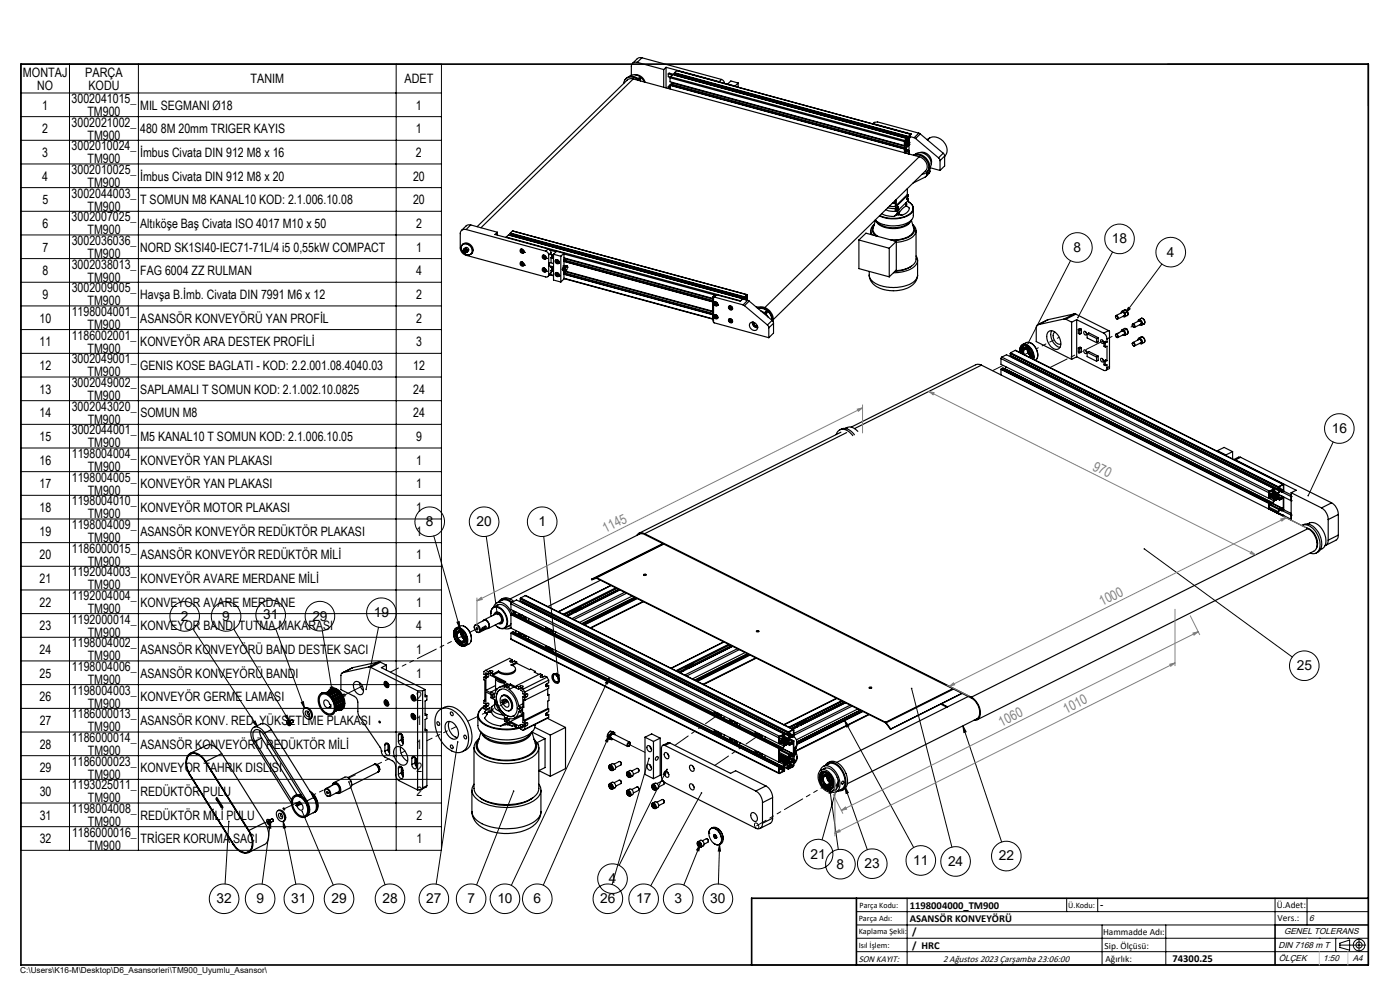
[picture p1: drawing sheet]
<svg xmlns="http://www.w3.org/2000/svg" width="420mm" height="297mm" viewBox="0 0 420 297" stroke-linecap="round" stroke-linejoin="round" font-family="sans-serif">
<defs><g id="words">
<g font-size="4.1">
<text x="322.1" y="75.5">8</text>
<text x="333.6" y="72.9">18</text>
<text x="350.1" y="76.9">4</text>
<text x="399.5" y="129.7">16</text>
<text x="127.8" y="157.7">8</text>
<text x="143" y="157.7">20</text>
<text x="161.5" y="157.7">1</text>
<text x="78.9" y="185.6">31</text>
<text x="93.7" y="186">29</text>
<text x="112.2" y="185">19</text>
<text x="54.3" y="186.1">2</text>
<text x="66.7" y="186.1">9</text>
<text x="389" y="200.8">25</text>
<text x="243.2" y="257.3">21</text>
<text x="299.6" y="257.9">22</text>
<text x="251" y="260.3">8</text>
<text x="259.4" y="260.2">23</text>
<text x="274" y="259.2">11</text>
<text x="284.4" y="259.5">24</text>
<text x="182.6" y="264.6">4</text>
<text x="65" y="270.7">32</text>
<text x="76.9" y="270.7">9</text>
<text x="87.4" y="270.7">31</text>
<text x="99.4" y="270.7">29</text>
<text x="114.7" y="270.7">28</text>
<text x="127.9" y="270.7">27</text>
<text x="140.2" y="270.7">7</text>
<text x="149.2" y="270.7">10</text>
<text x="160.1" y="270.7">6</text>
<text x="180.1" y="270.7">26</text>
<text x="190.8" y="270.7">17</text>
<text x="202.3" y="270.7">3</text>
<text x="213.1" y="270.7">30</text>
</g>
<g font-size="4.1" fill="#808080">
<text x="327.6" y="140.7" transform="rotate(27 327.6 140.7)">970</text>
<text x="181.7" y="159.7" transform="rotate(-27 181.7 159.7)">1145</text>
<text x="330.6" y="181.7" transform="rotate(-27 330.6 181.7)">1000</text>
<text x="319.8" y="213.9" transform="rotate(-27 319.8 213.9)">1010</text>
<text x="300.5" y="217.8" transform="rotate(-27 300.5 217.8)">1060</text>
</g>
<g font-size="3.9">
<text x="6.9" y="23">MONTAJ</text>
<text x="25.5" y="23">PARÇA</text>
<text x="11.2" y="26.9">NO</text>
<text x="26.5" y="26.9">KODU</text>
<text x="75.2" y="25">TANIM</text>
<text x="121.3" y="25">ADET</text>
<text x="12.7" y="32.8">1</text>
<text x="21.5" y="30.9">3002041015_</text>
<text x="26.3" y="34.8">TM900</text>
<text x="42.1" y="32.8">MIL SEGMANI Ø18</text>
<text x="124.8" y="32.8">1</text>
<text x="12.7" y="39.9">2</text>
<text x="21.5" y="38">3002021002_</text>
<text x="26.3" y="41.9">TM900</text>
<text x="42.1" y="39.9">480 8M 20mm TRIGER KAYIS</text>
<text x="124.8" y="39.9">1</text>
<text x="12.7" y="47">3</text>
<text x="21.5" y="45.1">3002010024_</text>
<text x="42.1" y="47">İmbus Civata DIN 912 M8 x 16</text>
<text x="124.8" y="47">2</text>
<text x="21.5" y="52.2">3002010025_</text>
<text x="26.3" y="48.9">TM900</text>
<text x="12.7" y="54.1">4</text>
<text x="21.5" y="59.3">3002044003_</text>
<text x="26.3" y="56">TM900</text>
<text x="42.1" y="54.1">İmbus Civata DIN 912 M8 x 20</text>
<text x="123.9" y="54.1">20</text>
<text x="12.7" y="61.2">5</text>
<text x="26.3" y="63.1">TM900</text>
<text x="42.1" y="61.2">T SOMUN M8 KANAL10 KOD: 2.1.006.10.08</text>
<text x="123.9" y="61.2">20</text>
<text x="12.7" y="68.3">6</text>
<text x="21.5" y="66.3">3002007025_</text>
<text x="26.3" y="70.2">TM900</text>
<text x="42.1" y="68.3">Altıköşe Baş Civata ISO 4017 M10 x 50</text>
<text x="124.8" y="68.3">2</text>
<text x="12.7" y="75.4">7</text>
<text x="21.5" y="73.4">3002036036_</text>
<text x="26.3" y="77.3">TM900</text>
<text x="42.1" y="75.4">NORD SK1SI40-IEC71-71L/4 i5 0,55kW COMPACT</text>
<text x="124.8" y="75.4">1</text>
<text x="12.7" y="82.5">8</text>
<text x="21.5" y="80.5">3002038013_</text>
<text x="42.1" y="82.5">FAG 6004 ZZ RULMAN</text>
<text x="124.8" y="82.5">4</text>
<text x="12.7" y="89.6">9</text>
<text x="21.5" y="87.6">3002009005_</text>
<text x="26.3" y="84.4">TM900</text>
<text x="42.1" y="89.6">Havşa B.İmb. Civata DIN 7991 M6 x 12</text>
<text x="124.8" y="89.6">2</text>
<text x="21.5" y="94.7">1198004001_</text>
<text x="26.3" y="91.5">TM900</text>
<text x="11.8" y="96.7">10</text>
<text x="21.5" y="101.8">1186002001_</text>
<text x="26.3" y="98.6">TM900</text>
<text x="42.1" y="96.7">ASANSÖR KONVEYÖRÜ YAN PROFİL</text>
<text x="124.8" y="96.7">2</text>
<text x="11.8" y="103.8">11</text>
<text x="26.3" y="105.7">TM900</text>
<text x="42.1" y="103.8">KONVEYÖR ARA DESTEK PROFİLİ</text>
<text x="124.8" y="103.8">3</text>
<text x="11.8" y="110.8">12</text>
<text x="21.5" y="108.9">3002049001_</text>
<text x="26.3" y="112.8">TM900</text>
<text x="42.1" y="110.8">GENIS KOSE BAGLATI - KOD: 2.2.001.08.4040.03</text>
<text x="123.9" y="110.8">12</text>
<text x="11.8" y="117.9">13</text>
<text x="21.5" y="116">3002049002_</text>
<text x="26.3" y="119.9">TM900</text>
<text x="42.1" y="117.9">SAPLAMALI T SOMUN KOD: 2.1.002.10.0825</text>
<text x="124" y="117.9">24</text>
<text x="11.9" y="125">14</text>
<text x="21.5" y="123.1">3002043020_</text>
<text x="42.1" y="125">SOMUN M8</text>
<text x="124" y="125">24</text>
<text x="21.5" y="130.2">3002044001_</text>
<text x="26.3" y="127">TM900</text>
<text x="11.9" y="132.1">15</text>
<text x="21.5" y="137.3">1198004004_</text>
<text x="26.3" y="134.1">TM900</text>
<text x="42.1" y="132.1">M5 KANAL10 T SOMUN KOD: 2.1.006.10.05</text>
<text x="124.8" y="132.1">9</text>
<text x="11.9" y="139.2">16</text>
<text x="26.3" y="141.2">TM900</text>
<text x="42.1" y="139.2">KONVEYÖR YAN PLAKASI</text>
<text x="124.9" y="139.2">1</text>
<text x="11.9" y="146.3">17</text>
<text x="21.5" y="144.4">1198004005_</text>
<text x="26.3" y="148.3">TM900</text>
<text x="42.1" y="146.3">KONVEYÖR YAN PLAKASI</text>
<text x="124.9" y="146.3">1</text>
<text x="11.9" y="153.4">18</text>
<text x="21.5" y="151.5">1198004010_</text>
<text x="26.3" y="155.4">TM900</text>
<text x="42.1" y="153.4">KONVEYÖR MOTOR PLAKASI</text>
<text x="124.9" y="153.4">1</text>
<text x="11.9" y="160.5">19</text>
<text x="21.5" y="158.6">1198004009_</text>
<text x="42.1" y="160.5">ASANSÖR KONVEYÖR REDÜKTÖR PLAKASI</text>
<text x="124.9" y="160.5">1</text>
<text x="11.9" y="167.6">20</text>
<text x="21.6" y="165.7">1186000015_</text>
<text x="26.3" y="162.4">TM900</text>
<text x="42.1" y="167.6">ASANSÖR KONVEYÖR REDÜKTÖR MİLİ</text>
<text x="124.9" y="167.6">1</text>
<text x="21.6" y="172.8">1192004003_</text>
<text x="26.3" y="169.5">TM900</text>
<text x="11.9" y="174.7">21</text>
<text x="21.6" y="179.8">1192004004_</text>
<text x="26.3" y="176.6">TM900</text>
<text x="42.1" y="174.7">KONVEYÖR AVARE MERDANE MİLİ</text>
<text x="124.9" y="174.7">1</text>
<text x="11.9" y="181.8">22</text>
<text x="26.3" y="183.7">TM900</text>
<text x="42.1" y="181.8">KONVEYOR AVARE MERDANE</text>
<text x="124.9" y="181.8">1</text>
<text x="11.9" y="188.9">23</text>
<text x="21.6" y="186.9">1192000014_</text>
<text x="26.3" y="190.8">TM900</text>
<text x="42.1" y="188.9">KONVEYOR BANDI TUTMA MAKARASI</text>
<text x="124.9" y="188.9">4</text>
<text x="11.9" y="196">24</text>
<text x="21.6" y="194">1198004002_</text>
<text x="26.3" y="197.9">TM900</text>
<text x="42.1" y="196">ASANSÖR KONVEYÖRÜ BAND DESTEK SACI</text>
<text x="124.9" y="196">1</text>
<text x="11.9" y="203.1">25</text>
<text x="21.6" y="201.1">1198004006_</text>
<text x="42.1" y="203.1">ASANSÖR KONVEYÖRÜ BANDI</text>
<text x="124.9" y="203.1">1</text>
<text x="21.6" y="208.2">1198004003_</text>
<text x="26.3" y="205">TM900</text>
<text x="11.9" y="210.2">26</text>
<text x="21.6" y="215.3">1186000013_</text>
<text x="26.4" y="212.1">TM900</text>
<text x="42.1" y="210.2">KONVEYÖR GERME LAMASI</text>
<text x="124.9" y="210.2">2</text>
<text x="11.9" y="217.3">27</text>
<text x="26.4" y="219.2">TM900</text>
<text x="42.2" y="217.3">ASANSÖR KONV. RED. YÜKSETLME PLAKASI</text>
<text x="124.9" y="217.3">1</text>
<text x="11.9" y="224.3">28</text>
<text x="21.6" y="222.4">1186000014_</text>
<text x="26.4" y="226.3">TM900</text>
<text x="42.2" y="224.3">ASANSÖR KONVEYÖRÜ REDÜKTÖR MİLİ</text>
<text x="124.9" y="224.3">1</text>
<text x="11.9" y="231.4">29</text>
<text x="21.6" y="229.5">1186000023_</text>
<text x="26.4" y="233.4">TM900</text>
<text x="42.2" y="231.4">KONVEYOR TAHRIK DISLISI</text>
<text x="124.9" y="231.4">2</text>
<text x="11.9" y="238.5">30</text>
<text x="21.6" y="236.6">1193025011_</text>
<text x="42.2" y="238.5">REDÜKTÖR PULU</text>
<text x="124.9" y="238.5">2</text>
<text x="11.9" y="245.6">31</text>
<text x="21.6" y="243.7">1198004008_</text>
<text x="26.4" y="240.5">TM900</text>
<text x="42.2" y="245.6">REDÜKTÖR MİLİ PULU</text>
<text x="124.9" y="245.6">2</text>
<text x="21.6" y="250.8">1186000016_</text>
<text x="26.4" y="247.6">TM900</text>
<text x="11.9" y="252.7">32</text>
<text x="26.4" y="254.7">TM900</text>
<text x="42.2" y="252.7">TRİGER KORUMA SACI</text>
<text x="124.9" y="252.7">1</text>
</g>
<g font-size="3.2">
<text x="272.9" y="272.3">1198004000_TM900</text>
<text x="330" y="272.2">-</text>
<text x="272.9" y="276.3">ASANSÖR KONVEYÖRÜ</text>
<text x="273.7" y="280.3">/</text>
<text x="273.7" y="284.4">/ HRC</text>
<text x="351.8" y="288.3">74300.25</text>
</g>
<g font-size="2.8">
<text x="383" y="272.2">Ü.Adet:</text>
<text x="330.9" y="280.3">Hammadde Adı:</text>
<text x="383.3" y="276">Vers.:</text>
<text x="331.4" y="284.3">Sip. Ölçüsü:</text>
<text x="257.6" y="288.3">SON KAYIT:</text>
<text x="282.9" y="288.3">2 Ağustos 2023 Çarşamba 23:06:00</text>
<text x="331.6" y="288.3">Ağırlık:</text>
</g>
<g font-size="2.6">
<text x="392.8" y="276">6</text>
<text x="385.2" y="279.9">GENEL TOLERANS</text>
<text x="383.5" y="284">DIN 7168 m T</text>
<text x="383.6" y="288.1">ÖLÇEK</text>
<text x="396.9" y="288.1">1:50</text>
<text x="405.8" y="288.1">A4</text>
</g>
<g font-size="2.5">
<text x="257.9" y="272">Parça Kodu:</text>
<text x="320.5" y="272">Ü.Kodu:</text>
<text x="257.6" y="280">Kaplama Şekli:</text>
<text x="257.6" y="276">Parça Adı:</text>
<text x="257.6" y="284.1">Isıl İşlem:</text>
<text x="6.1" y="291.6">C:\Users\K16-M\Desktop\D6_Asansorleri\TM900_Uyumlu_Asansor\</text>
</g>
</g></defs>
<g fill="none" stroke="#000" stroke-width=".35">
<path d="M191.2 18.7a1.29 1.29 0 0 0-1.8 1.2v2.6M191.2 18.7l7.9 2.1M192.6 17.3l-1.2 .1-1.6 1.6M192.6 17.3l-1.4 1.4M192.6 17.3l23.9 6.5M187.7 23.6a2.96 2.96 0 0 1 4.5 .7M188.8 22.9h.1M188.8 22.9a3 3 0 0 1 4.5 1.6M190 23.7a1.94 1.94 0 0 0-1.9 .4l-45 43.8M190 23.7l85.8 23.3M190 23.7l-45.7 44.6M190.5 22.4h.1a2.96 2.96 0 0 1 2.9 2.2"/>
<path d="M191.6 24.1a2.54 2.54 0 0 0-4.4 .5l-.1 .4M191.6 23.6l.3 .2M191.6 23.4l.1-.1a.33 .33 0 0 1 .5 .2 .33 .33 0 0 1-.4 .4 .33 .33 0 0 1-.2-.5zM199.1 20.8v5.3M199.8 20.2l16 4.3M199.8 20.2l-.7 .6M199.8 20.2v6.1M200.5 22.2l.2-.3 1.6 .4M200.5 22.2v.8l.5 .1M200.5 26v.5M200.5 22.2l1.2 .3M200.5 26l.5 .1"/>
<path d="M201 25.9l-.3-.2-.2 .3M201 23.3v1.2l70.3 19.1M201 25.6v1.1M201 25.6l70.3 19.1M201.1 25.4l.2-.2 70.3 19.1M201.1 25.5l-.1 .1M201.1 25.5l70.3 19.1M201.1 25.4v.1M201.1 25.4l70.3 19.1M201.1 23l70.3 19.1-.1 .3-70.3-19.1M201.1 23l-.1 .3M201.1 23l.7-.6 70.3 19.1"/>
<path d="M201.7 24.9l-.1 .4M201.7 24.9l70.3 19.1M201.8 24.7l-.1 .2M202.3 22l70.3 19.1M202.3 22.4l70.3 19.1M202.3 22v.4M202.4 21.9l70.2 19.2M202.4 21.8v.1M202.4 21.8l70.3 19.1M202.4 21.9l-.1 .1M202.5 22.4l70.2 19.2M203 21.2l-.6 .6"/>
<path d="M203 21.2h.1M203.1 21.1l70.2 19.1-.6 .7M215.8 24.5l.4 .2M216.5 23.8l.6 .4 .2 .7M216.5 23.8l-.7 .7M217.3 24.9v.1M217.3 24.9l-.1 .1M218.3 25.2v.1M218.3 25.2l2.2 .6M220.5 25.8v.1M221.4 24.9l-.9 .9M221.4 24.9v1.2"/>
<path d="M221.4 24.9l-2.1-.6-1 .9M261.9 37l11.5 3.2-.7 .6M261.9 37l.4-.3 1-.2 12.3 3.4M261.9 37v.1M275.6 39.9l.5 .2M275.6 39.9l-1.4 1.4M268.9 59.8v1.8M271.3 44.7v1.1M271.3 43.6h.1M271.4 43.4h.1M271.4 43.3l.1 .1M271.4 43h.1"/>
<path d="M271.4 42.9h.2M271.4 42.5l.5 .2M271.4 44.5v1.3l1.2 .3M271.4 45.3l1.3 .3M271.4 45.1l1.3 .3M271.4 43.5h.1M271.4 43.4v.1M271.4 44.7h.1M271.5 44.8l.1 .1M271.5 44.5h.1M271.5 43.4h.1M271.5 44.5l-.2 .2"/>
<path d="M271.5 43.4v.1M271.5 43v.4M271.5 44.5v.3M271.5 42.1l.4 .1M271.5 43.5l.6 .1M271.6 42.9l-.1 .1M271.6 44.7h.1M271.6 43.3l.4 .1M271.6 44.8l1.1 .3-1.1-.3M271.6 44.3l-.2 .2M271.6 43l-.2 .6M271.6 44.3v.4"/>
<path d="M271.6 43.4l.4 .1M271.6 42l.3 .1M271.6 43l.5 .2M271.6 44.5h.2M271.6 44.3l.3 .1M271.7 42.9h.3M271.8 44.5l-.2 .2M271.8 41.8l.3 .1M271.9 42.6v.1M271.9 42.8h.1M271.9 42.7l-.3 .2M271.9 44.4l-.1 .1"/>
<path d="M271.9 42.8l-.3 .2M271.9 42.5l.2 .3 .1-.1M271.9 42.1v.1M271.9 42.8l.1 .1M271.9 42.2v.4M271.9 42.4l.4 .1M271.9 42.4l.5 .1M271.9 42.6l.3 .1M271.9 42.3l.6 .1M272 42l.6 .2M272 43.5l.1 .1M272 42.9l.1 .3"/>
<path d="M272 44l-.1 .4M272 43.4h.1M272.1 43.6l-.1 .4M272.1 43.2l-.1 .2M272.1 41.9h.1M272.1 41.5l-.7 .7-.1 1.4M272.1 43.4l-.1 .1M272.1 41.5v.4M272.1 41.9l-.2 .2M272.1 41.7l-.2 .1M272.1 41.6h.1M272.1 59.4l.4 .1"/>
<path d="M272.1 59.8h.1M272.1 43.3h.1M272.1 43.5h.1M272.1 43.5v.1M272.1 43.5l.2 .1M272.1 43.5h.2M272.1 43.2l.4 .2M272.1 41.6l-.2 .6M272.1 43.1v.2M272.1 43.2l.1 .1M272.1 43.6h.1M272.1 43.1h.1"/>
<path d="M272.1 43.4l.3 .1M272.1 43.1l.5 .1M272.1 43.4v.1M272.1 41.6l.6 .2M272.2 43.1h.1M272.2 43l-.1 .1M272.2 43.3l-.1 .1M272.2 43.5h.1M272.2 43h.1M272.2 43.5v.1M272.2 43.2l.3 .2M272.2 42.9h.1"/>
<path d="M272.2 43.6v.1M272.2 43.7h.1M272.2 56.5v1.8M272.2 58.3l-3.3 3.3M272.2 58.3l.3 .1M272.2 43.6l.1 .1M272.2 42.9l.4 .1M272.2 42.9v.1M272.2 43.6h.1M272.2 42.8l.4 .1M272.3 42.8h.1M272.3 42.7h.1"/>
<path d="M272.3 42.7l-.1 .2M272.3 43.6v.1M272.3 42.7v.1M272.3 43.6h.1M272.3 42.5l-.1 .2M272.3 43.5v.1M272.3 43.7l-.7 1.2M272.3 42.5l.1 .1M272.3 43.7h.1M272.3 42.8h.3M272.4 43.5h-.1M272.4 43.5h.1"/>
<path d="M272.4 42.5v.2M272.4 43.7h-.1M272.4 42.6h.1M272.4 42.7l-.1 .1M272.4 43.5v.1M272.4 43.6h.1M272.4 42.7l.2 .1M272.5 58.4v.5l-.5 .7 .2 .2M272.5 58.4l-3.4 3.2M272.5 59.5v.6l-3.4 3.2M272.5 59.5l-.3 .3M272.5 42.6h.1"/>
<path d="M272.5 42.4l-.1 .1M272.5 43.4h.1M272.5 43.3v.1M272.5 42.7h.1M272.5 42.6v.1M272.5 43.4l-.1 .2M272.5 43.2v.1M272.5 43.2h.1M272.5 43.5l.2 .1M272.6 43.2h.1M272.6 43h.1M272.6 42.9v.1"/>
<path d="M272.6 42.8v.1M272.6 42.6v.2M272.6 42.6v.1M272.6 42.6h.1M272.6 43.5h.1M272.6 42.2l-.1 .2M272.6 43v.2M272.6 42.8h.1M272.6 43.5l-.2 .2M272.6 46.1h.1M272.7 42.6v.2M272.7 42.8v.3"/>
<path d="M272.7 43.1v.2M272.7 41.3h.1M272.7 43.1h.1M272.7 40.9l-.1 .6M272.7 42.4h.1M272.7 42.3v.3M272.7 43.3h.1M272.7 42.7h.1M272.7 41.1h.1M272.7 40.8v5.3M272.7 40.8l1.5 .5M272.7 41.4l-.1 .1"/>
<path d="M272.7 42l-.1 .2M272.7 45.9l-.1 .2M274 46.5a3.5 3.5 0 0 1 3.8 .9 3.5 3.5 0 0 1 .6 3.8l-.4 .4 .1 .6M274.2 46.5a3.6 3.6 0 0 1 4 4.9l-.8 .6-.7 .2M274.2 41.3l.5 .2M274.6 46.2h.1M274.6 46.2a3.2 3.2 0 0 1 4.8 2.8l-.1 .7-.5 .8M274.7 41.5l6.9 5.8M275.8 47a2.79 2.79 0 0 1 1.8 4.2l-45.6 44.6M275.8 47l-46.4 45.2M276 45.7a2.84 2.84 0 0 1 3.4 3.4M276.1 40.1l-1.4 1.4"/>
<path d="M276.1 40.1l6.9 5.8M278.1 52.2l-.2 .5-.4 .4-3.6 1.8M278.8 50.5h.1M278.9 41.3a3.8 3.8 0 0 1 4.1 1 3.8 3.8 0 0 1 .7 4.2l-.3 .3M278.9 41.3l-.8 .5M278.9 41.3l-.6 .7M279 51.3l-.2 .6-1 1M279 51.3l-.9 .9M281.6 47.3l.4 .9M282 51.1l-3-.8v1M282 48.2v2.9M283 45.9l.4 .9"/>
<path d="M283 45.9l-1.4 1.4M283.4 46.8l-1.4 1.4M283.4 46.8v2.9l-1.4 1.4M138.7 73.3a1.92 1.92 0 0 1 2.6 .2 1.92 1.92 0 0 1 .1 2.6M138.7 73.3a1.94 1.94 0 0 1 2.5 .5 1.94 1.94 0 0 1 0 2.4 2.01 2.01 0 0 1-2.2-.6 2.01 2.01 0 0 1-.3-2.3zM138.9 73.3a1.97 1.97 0 0 1 2.2 .5 1.97 1.97 0 0 1 .2 2.3 1.93 1.93 0 0 1-2.3-.5 1.93 1.93 0 0 1-.1-2.3zM139.2 74.6a.66 .66 0 0 0 .1 .8 .66 .66 0 0 0 .9 .1M139.2 74.6l.6-.4 .6 .2 .2 .6-.4 .5M139.2 74.6l.5-.1 .4 .2 .2 .4-.1 .4M139.4 75.1v-.2l.3-.1 .2 .2v.3l-.2 .1M139.4 75.1l.3 .3M139.6 74.8l.1 .3"/>
<path d="M139.6 74.8h.1M139.6 74.8v.2M139.6 75l-.2 .1M139.6 75l.1 .1M139.7 75.1l.1 .1M139.8 68.8a1.29 1.29 0 0 0-1.7 1.2v4.3a2.41 2.41 0 0 0 1.7 2.2l23.9 6.5a.65 .65 0 0 0 .9-.6M139.8 68.8l23.9 6.5M139.8 75.2l-.1 .2M141.2 67.4l-1.1 .1-1.7 1.6M141.2 67.4l-1.4 1.4M141.2 67.4l8 2.2M149.2 69.6l-.7 .7 15.9 4.3"/>
<path d="M149.2 69.6v.8M151.9 71l-.1 .2M151.9 71l70.3 19.2 .7-.6M151.9 71l.6-.6 71.1 19.3M153.1 69.8v.6l70.3 19.1M153.1 70l70.3 19.1v.4M153.1 69.8l70.3 19.2M153.3 70.5v.1M153.7 69.2l70.4 19.1M153.7 69.2l-.6 .6M153.7 69.2l70.3 19.1M156.1 78.6a.64 .64 0 0 1 1 .3 .64 .64 0 0 1-.5 .9l-.5-.5z"/>
<path d="M156.1 74.8a.65 .65 0 0 1 1 .2 .65 .65 0 0 1-.3 .9l-.7-.4zM156.3 78.6l-.1 .3 .2 .4 .3 .2h.5M156.3 78.6h.1M156.3 74.7l-.1 .4 .2 .4 .4 .2 .4-.1M156.3 74.7h.1M156.5 79.1v-.3l.5 .2v.3l-.3 .1M156.5 75.3v-.3l.2-.1 .3 .2v.3l-.3 .1M156.5 79.1l.2 .3M156.5 75.3l.2 .2M156.6 75l.3 .3M156.6 74.9v.2M156.6 78.8v.1"/>
<path d="M156.6 78.9l-.1 .2M156.6 78.9l.3 .3M156.6 75.1l-.1 .2M156.6 75.1l.3 .2M156.7 78.8l.2 .4M156.7 78.6a.48 .48 0 0 0-.3 .7 .48 .48 0 0 0 .8-.1M156.7 74.7a.48 .48 0 0 0-.3 .8 .48 .48 0 0 0 .8-.2M156.7 74.9l-.1 .1M156.9 79.2l-.2 .2M156.9 75.3l-.2 .2M157.2 79.5h.1M157.2 75.6h.1"/>
<path d="M162.8 76.6a.65 .65 0 0 1 .9 .2 .65 .65 0 0 1-.3 .9l-.7-.5zM162.9 76.5a.67 .67 0 0 0 .2 .8 .67 .67 0 0 0 .8 .1M162.9 76.5h.1M163.1 77.1v-.3l.3-.1 .2 .2v.3l-.2 .1M163.1 77.1l.3 .2M163.3 76.9l.1 .1M163.3 76.5a.47 .47 0 0 0-.2 .8 .47 .47 0 0 0 .8-.2M163.3 76.9l-.2 .2M163.4 77l.1 .1M163.5 77.1l-.1 .2M163.7 75.3l.5 .3 .4 .8M163.9 77.4h.1"/>
<path d="M164.4 74.6l.6 .4 .3 .7M164.4 74.6l-.7 .7M164.6 76.4v6M164.9 78.7l-.3 .5 .1 .4M165 75l1.8 .5M165.3 75.7l-.7 .7M165.3 75.7l.1 .6M165.3 79.8l.1 .3M165.3 76.2l.8 .2M165.3 77.3l.8 .2M165.3 77.2l.8 .2M165.3 77.1l.8 .2"/>
<path d="M165.5 77l-.2 .2v1.6M165.5 76.3v.7M165.5 76.9l.6 .2M165.5 76.4l.6 .2M166.1 79l-1.1-.3-.3 .6v.4l1.4 .3M166.1 76.2v7.7l2.1 .6M166.1 76.2l2.1 .6M166.7 77.9a.64 .64 0 0 1 1 .3 .64 .64 0 0 1-.6 .9l-.5-.5zM166.8 78a.51 .51 0 0 1 .8 .2 .51 .51 0 0 1-.4 .7l-.1-.1a.56 .56 0 0 1-.3-.8zM166.8 77.8v.1M166.9 77.8a.66 .66 0 0 0-.1 .9 .66 .66 0 0 0 .9 .1M166.9 78.5v-.3l.3-.1 .3 .2v.3l-.3 .1"/>
<path d="M166.9 78.5l.3 .2M167.1 78.1l.2 .3M167.1 78.1v.2M167.1 78.3l-.2 .2M167.1 78.3l.2 .1M167.3 78.4l.1 .1M167.4 78.5l-.2 .2M167.7 78.8h.1M168.2 76.8v7.7M168.8 79.7l.4 .1M169.2 75.9l-1 .9M169.2 75.9v3.9"/>
<path d="M169.2 75.9l-2.2-.6-.9 .9M169.2 77.3l44.6 12.1M169.2 78.3l44.6 12.2M169.2 78.3l44.6 12.1M169.2 78.2l44.6 12.1M169.2 76.1l45.2 12.3M169.2 77.9h.1M169.2 77.9l44.6 12.1M169.3 79.7l-.3 .4-.1 .9M169.3 79.6h.2M169.3 79.6l-.4 .7M169.3 79.6l.8 .1"/>
<path d="M169.4 79.6h.1M169.5 79.6h.2M169.6 77.4v.2M169.6 77.6l-.1 .4M169.6 77.6l44.2 12M170 79.7h-.2l-.2 .4M170 79.7l-.4 .4M170 79.7l.2 .4M170 79.7h.1M170.1 79.7l.1 .4M257.7 71.9l2.1-2 9.1 2.5M257.7 71.9l9.1 2.5"/>
<path d="M257.7 71.9v8.6l9.1 2.5M261.2 69.1v1.2M262.2 70.5l.2-.2 .3 .4M262.2 67.4a2.05 2.05 0 0 0 .7 3.3M262.3 67.3a2.1 2.1 0 0 0-.6 3.1M262.6 66l-.6 2.3a2.36 2.36 0 0 0 1.5 2.6M262.8 66.2a5.3 5.3 0 0 0 5.3 2.3 5.3 5.3 0 0 0 5.1-2.3M264.5 64.1l1.3 .5 2.4 .3M265.7 62.9l1.2 .3 2.1 .1M266.3 62.3l2.5 .2M266.8 74.4v8.6M266.8 61.8l1.8 .1"/>
<path d="M268 72.1h.7M268.6 60.8l-.8 .1M268.6 60.9l-.9 .1M268.6 60v2.1l.5 .1M268.6 62.6v.6l.5 .1M268.6 62.6l.5 .2M268.7 72.1l-.1 .2M268.7 72.1l-.1 .1M268.9 72.4v8.5l-2.1 2.1M268.9 61.6h.2M268.9 72.4l-2.1 2M268.9 62.4l.5 .1"/>
<path d="M268.9 62.4l-.3 .2M269 64.4l-.8 .5M269 64.2l-.8 .7M269 64.2v.2M269 62.2l-.1 .2M269.1 62.2l.5-.3-.2 .6M269.1 61.6v.6M269.1 62.8v.5M269.2 63.3v.3l.5 .3M269.4 62.5l-.3 .3M269.5 64.4h-.5M269.5 64.1l-.5 .1"/>
<path d="M269.5 64.4l1 .1M269.5 64.1l1 .4M269.5 64.1v.3M269.7 62.8v1.1M271.9 60.7v1l-1.1 .8-1.1 1.4M271.9 61l.1 .1M272 61.1l-.1 .4 .9 .8a2.6 2.6 0 0 1-2.3 2.2M272 61.1l-.1 .2M273.4 66l.7 2.3a3 3 0 0 1-2.8 3.1l-1.7 .4-2.4 .1M273.4 79.8l-2.4 1.1-2.5 .4M273.8 67.3a2.3 2.3 0 0 1 1 2.2 2.3 2.3 0 0 1-1.6 1.9l-2.3 .9-2 .3M273.8 67.4a2.14 2.14 0 0 1-1 3.5l-2.7 1-2.3 .1"/>
<path d="M273.9 61.8l-.5-.7-1.1-.8a2.14 2.14 0 0 1 1.6 2 2.14 2.14 0 0 1-1.4 2.1 10 10 0 0 1-8.6 .2M273.9 61.8a2.51 2.51 0 0 1-2.2 3.1 10.8 10.8 0 0 1-7.9-.2M274 62.5v2.1a3.4 3.4 0 0 1-3.1 2.7 9.2 9.2 0 0 1-8.3-1.4 7.3 7.3 0 0 0 8 2l1.6-.7 1.3-1.3M274.8 69.1v8.5a4.4 4.4 0 0 1-4 3.3l-2.1 .2M274.8 76.7a2.5 2.5 0 0 1-1.4 3.8l-2.4 .9-3 .3M275.3 78v4.4M162.8 80.4a.64 .64 0 0 1 1 .3 .64 .64 0 0 1-.5 .9l-.6-.5zM162.9 80.4a.67 .67 0 0 0 .2 .8 .67 .67 0 0 0 .8 .1M162.9 80.4h.1M163.1 80.9v-.3l.5 .2v.3l-.2 .1M163.1 80.9l.3 .3M163.3 80.6l.1 .3"/>
<path d="M163.3 80.4a.48 .48 0 0 0-.2 .7 .48 .48 0 0 0 .8-.1M163.3 80.6v.1M163.3 80.7l-.2 .2M163.3 80.7l.1 .2M163.4 80.9l.1 .1M163.5 81l-.1 .2M163.9 81.3h.1M164.9 82.4l1.2 .3M165 82.3l1.1 .2M165.3 81.7l-.9 1.2M165.3 81.1v.6M165.3 81.7l-.7 .7"/>
<path d="M165.3 80.1l.8 .2M165.3 81.1l.8 .2M165.3 81l.8 .2M165.5 80.2l-.2 .9M165.5 80.8l.6 .1M165.5 80.3l.6 .2M166.6 81.9a.65 .65 0 0 1 1 .1 .65 .65 0 0 1-.3 .9l-.6-.4zM166.8 81.8a.52 .52 0 0 1 .8 .2 .52 .52 0 0 1-.4 .8l-.1-.1a.56 .56 0 0 1-.3-.9zM166.8 81.7h.1M166.9 81.7a.64 .64 0 0 0-.1 .9 .64 .64 0 0 0 .9 .1M166.9 82.3v-.3l.6 .2v.3h-.3M166.9 82.3l.3 .2"/>
<path d="M167.1 82l.3 .4M167.1 82h.1M167.1 82v.2M167.1 82.2l-.2 .1M167.1 82.2l.3 .2M167.4 82.4l-.2 .1M167.7 82.7h.1M167.7 82.6v.1M168.6 80.7l.3 .1M168.9 80.3l.5 .2M168.9 80.3v.8l.5 .1M169.2 83.5l44.6 12.1"/>
<path d="M169.2 81.2v2.4l-1 .9M169.2 82.2l44.6 12.1M169.2 82.1l44.6 12.1M169.2 82l44.6 12.2M169.2 81.8l44.6 12.1M169.2 83.4l44.6 12.1M169.4 80.5v.4M169.4 81.2l.2 .1M169.4 80.9l.2 .4M169.4 80.9v.3M169.6 80.1l-.2 .4M169.6 80.1l-.2 .8"/>
<path d="M169.6 81.3v.1M169.6 81.4l-.1 .4M169.6 81.4l44.2 12M169.7 81.3l44.1 12M169.9 81.1l-.3 .2M169.9 81.1h.1M170.2 80.1h.1M170.2 80.1l-.2 .8-.4 .4M214.1 96.7l16.5 4.5M214.1 89h.2M214.1 89l-.3 .1v6.5l.3 1.1M214.1 89v7.7"/>
<path d="M214.2 94.4a.65 .65 0 0 1 1 .2 .65 .65 0 0 1-.3 1l-.7-.4zM214.2 90.6a.63 .63 0 0 1 1 .2 .63 .63 0 0 1-.5 .9l-.5-.5zM214.3 89l8.6 2.4M214.4 94.4l-.2 .4 .3 .4 .8 .2M214.4 90.6v.7l.5 .3 .4-.1M214.4 90.6a.51 .51 0 0 1 .9 .3 .51 .51 0 0 1-.7 .5l-.3-.5zM214.4 94.4h.1M214.4 90.6h.1M214.5 95v-.3l.3-.1 .3 .2v.3l-.3 .1M214.5 91.1v-.3l.3-.1 .3 .6h-.3M214.5 95l.3 .2M214.5 91.1l.3 .2"/>
<path d="M214.7 94.6l.4 .4M214.7 90.8l.3 .4M214.7 90.8h.1M214.7 90.8v.1M214.7 94.6v.2M214.7 94.8l-.2 .2M214.7 94.8l.3 .2M214.7 90.9l-.2 .2M214.7 90.9l.3 .3M215 95l-.2 .2M215 95h.1M215 91.2l-.2 .1"/>
<path d="M215 88.4h-.5l-.6 .5M215 88.4l-.7 .6M215 88.4l7.1 1.9 .7-.7 1.5 .4M215.3 91.5h.1M215.3 95.3h.1M215.3 95.3v.1M215.3 91.4v.1M218.6 91.9a.64 .64 0 0 1 1 .1 .64 .64 0 0 1-.3 .9l-.6-.4zM218.7 95.6a.64 .64 0 0 1 .9 .3 .64 .64 0 0 1-.3 .9l-.4-.2a.65 .65 0 0 1-.2-1zM218.8 95.6l-.1 .4 .1 .3 .3 .3h.6M218.8 91.8l-.1 .3 .1 .4 .5 .3 .4-.1M218.9 95.5l-.1 .1"/>
<path d="M218.9 91.7l-.1 .1M218.9 96.2v-.3l.6 .1v.3l-.3 .1M218.9 92.3v-.3l.3-.1 .3 .3v.3h-.3M218.9 96.2l.3 .2M218.9 92.3l.3 .2M219.1 95.8l.2 .3M219.1 92l.2 .2M219.1 92v.1M219.1 95.8v.2M219.1 96l-.2 .2M219.1 96l.2 .1M219.1 92.1l-.2 .2"/>
<path d="M219.1 92.1l.2 .1M219.3 96.1l.1 .1M219.3 92.2l.1 .2M219.4 96.2l-.2 .2M219.4 92.4l-.2 .1M219.7 96.6h.1M219.7 92.7h.1M219.7 92.6v.1M219.8 92.6l-.1 .1M222.9 89.6h.1M222.9 91.4l.4 .2M223.3 91.6l6.9 5.8"/>
<path d="M223.4 89v.4M223.4 89.4h.1M223.5 89.1l.1 .1M223.5 89.1l-.1 .1M223.6 89.7v.1M223.6 89.3h.1M223.6 89.3v.4M223.6 89.3l-.2 .2M223.6 89.2l.1 .5M223.6 89.2l-.2 .2M223.7 89.7h.1M223.7 89.4h.2"/>
<path d="M223.7 89.4l.2 .1M223.9 89.6h.1M223.9 89.6l-.2 .2M223.9 89.5h.1M223.9 89.6v.3M223.9 89.5l-.2 .2M223.9 89.8h.1M223.9 89.5v.3M223.9 89.5h.2M223.9 89.7h.1M224 88.5h.1M224 88.3l.2 1.3-.2 .3"/>
<path d="M224 89.6v.1M224 88.3l-.6 .7M224 89.7l-.1 .1M224.1 89.5v.1M224.1 88.5l-.6 .6M224.1 88.5v1M224.1 89.6h-.1M224.3 90l.5 .2M224.3 90l-1.4 1.4M224.8 90.2l-1.5 1.4M224.8 90.2l6.8 5.8M225 96.9a1.41 1.41 0 0 1 1.8 .2 1.41 1.41 0 0 1 .1 1.8 1.52 1.52 0 0 1-1.6-.4 1.52 1.52 0 0 1-.3-1.6z"/>
<path d="M225.7 96.6l.1 .6a1.52 1.52 0 0 0 1.5 1M225.7 96.6v.1a1.62 1.62 0 0 0 1.6 1.5M226 96.6l.2 .8 1.1 .5M226.1 96.6l.3 .9 .9 .3-.8-.3-.4-.9 .2 .8 1 .5M226.7 91.9l.8 .2M227 92.1l.3 .1M227.2 92.2a3.6 3.6 0 0 1 4.7 4.1M227.2 92.3a3.8 3.8 0 0 1 4.5 3.8M227.4 92.5a3.5 3.5 0 0 1 4.1 3.5M228.3 93.2l1.1 .6 1 1.2M229.6 93.6l.3 .2M230.2 97.4l.4 .8"/>
<path d="M230.6 98.2v3M231.6 96l.5 .9M231.6 96l-1.4 1.4M232.1 96.9v2.9l-1.5 1.4M232.1 96.9l-1.5 1.3M260.8 82.4a5.1 5.1 0 0 0 4.9 4.5 9.5 9.5 0 0 0 8.9-2.3l.5-1.2 .2-1M260.8 82.4a4.3 4.3 0 0 0 3.8 3.3 11.6 11.6 0 0 0 9.7-1.4l.8-1 .2-.9M260.8 81.3v1.1M314.4 95.8h-.1M314.4 95.8l-3.1 1.6M314.5 99.5a2.02 2.02 0 0 1 2.9 1 2.96 2.96 0 0 1 0 4.1 3.3 3.3 0 0 1-3.4-3.4l.1-1zM315.5 99.1a3.9 3.9 0 0 0 2.5 5"/>
<path d="M316.4 99.5a2.29 2.29 0 0 0 1.8 3.6M319.2 95.6l-8.1 1.9-.2 .6v4.3l10.6 5.3M319.2 95.6l.6 .1M319.8 95.7l1.7 .9M321.5 96.6v11.1M322.3 94.1l.5 .1M322.3 94.1l-3.1 1.5M322.3 94.1l-7.9 1.7M322.8 94.2l-3 1.5M322.8 94.2l9.8 4.9M323 95.8l-1.5 .8M323 95.8l8.1 4"/>
<path d="M323 95.8v11.1M323.5 98.7l.4 .2M323.5 98.7v1.2l.4 .3M323.9 98.9v1.3M324.4 98.7v1.2l-.5 .3M324.4 98.7l-.4-.2-.5 .2M324.4 98.7l-.5 .2M325.2 99.3a.55 .55 0 0 1 .7 .4 .55 .55 0 0 1-.4 .7l-.3-.5zM325.7 99.5l.2 .4M331.1 99.8a2.16 2.16 0 0 1 1 1.8M332.6 99.1l.2 .1v2M332.6 99.1l-1.5 .7"/>
<path d="M334.6 94.9a.36 .36 0 0 1 .4-.4 .36 .36 0 0 1 .4 .4 .37 .37 0 0 1 .1 .5 .37 .37 0 0 1-.5 .1h-.1M334.7 94.7a.43 .43 0 0 1 .6 .3 .43 .43 0 0 1-.3 .5l-.3-.3zM334.8 94.6l2-1 .4 .3v.7l-1.9 1M336.3 99.4a.61 .61 0 0 1 .7-.6 .61 .61 0 0 1 .5 .7 .55 .55 0 0 1 .1 .8 .55 .55 0 0 1-.7 .1M336.3 93.8a.61 .61 0 0 1 .7-.6 .61 .61 0 0 1 .5 .7 .55 .55 0 0 1 .1 .8 .55 .55 0 0 1-.7 .1M336.6 99.2a.57 .57 0 0 1 .8 .3 .57 .57 0 0 1-.3 .8M336.6 93.7a.57 .57 0 0 1 .8 .2 .57 .57 0 0 1-.3 .8M337.3 98.5a1.03 1.03 0 0 1 1 .5 1.03 1.03 0 0 1-.1 1.1M337.3 92.9a1.01 1.01 0 0 1 1 .6 1.01 1.01 0 0 1-.1 1M337.3 92.9h.1M337.3 98.5a1.08 1.08 0 0 1 .9 1.6M337.3 92.9a1.05 1.05 0 0 1 1 1.6l-.1 .1"/>
<path d="M337.3 98.5l-.7 .3M337.3 92.9l-.7 .4M337.3 98.5h.1M338.1 94.6l-.7 .3M338.1 94.6h.1M339.7 97.5a.4 .4 0 0 1 .4-.4 .4 .4 0 0 1 .4 .5 .33 .33 0 0 1 0 .5 .33 .33 0 0 1-.5-.1M339.8 97.3a.44 .44 0 0 1 .5 .2 .44 .44 0 0 1-.2 .6l-.3-.3zM339.9 97.1l1.9-1 .5 .4v.7l-1.9 .9M341.4 96.3a.57 .57 0 0 1 .5-.5 .57 .57 0 0 1 .6 .5 .62 .62 0 0 1 .3 .8 .62 .62 0 0 1-.9 .3v-.1M341.7 96.2a.57 .57 0 0 1 .7 .3 .57 .57 0 0 1-.2 .7M342.4 95.4a1.03 1.03 0 0 1 .9 .6 1.03 1.03 0 0 1-.1 1.1M342.4 95.4h.1"/>
<path d="M342.4 95.4a1.07 1.07 0 0 1 .8 1.7M342.4 95.4l-.8 .4M343.2 97.1l-.7 .4M343.2 97.1h.1M294.4 109.4l-.9-.2-.8 .1-37.4 18.7M294.4 109.4l98 49M294.4 109.4l-38 19M300.3 107.5l80.3 40.1M300.3 107.5v1.7l80.3 40.1M300.3 110.7v1.7M300.3 110.7l80.3 40.1M300.4 110.6l80.3 40.2"/>
<path d="M300.4 110.6l-.1 .1M300.4 110.5l80.3 40.2M300.4 110.5v.1M300.4 110.5l.5-.2 80.9 40.4M300.5 107l-.2 .5M300.5 107l80.3 40.2M300.5 107l1.4-.7 80.3 40.2M301.8 110l-.4 .6M303.1 105.9l80.3 40.2M303.1 105.9v.6l80.3 40.1M303.2 105.9l80.3 40.1M303.2 105.7l80.3 40.2"/>
<path d="M303.2 105.7v.2M303.2 105.9h-.1M303.5 107l80.3 40.2M303.5 107v.1M303.6 106.8l-.1 .2M303.6 106.8l80.3 40.2M303.6 106.7v.1M304.6 105l80.4 40.2M304.6 105l80.3 40.2M304.6 105l-1.4 .7M306.1 104.2v1.5a1.6 1.6 0 0 1 .1-1.7 1.6 1.6 0 0 1 1.5-.7 4 4 0 0 1 2.3 4.4M306.1 104.1a1.55 1.55 0 0 1 1.3-1 1.55 1.55 0 0 1 1.5 .9 4 4 0 0 1 1.2 3.7"/>
<path d="M306.4 105.8a1.45 1.45 0 0 1 0-1.5 1.45 1.45 0 0 1 1.4-.7 3.4 3.4 0 0 1 1.9 3.9M306.8 106a1.16 1.16 0 0 1 .4-1.7 1.16 1.16 0 0 1 1.7 .8 2.46 2.46 0 0 1 .4 2.2M307.1 103.6a1.96 1.96 0 0 0-.3 2.3M307.2 106.2a.9 .9 0 0 1-.2-1.2 .9 .9 0 0 1 1.2-.3 2.06 2.06 0 0 1 .8 2.4M307.2 104.2a1.31 1.31 0 0 1 1.9 .6M307.3 106.3a.94 .94 0 0 1-.3-1.1 .94 .94 0 0 1 .9-.6l1 1 .2 .7-.2 .8M308.2 104.7v.1a2.21 2.21 0 0 0 .9 1.8l-.7-.9-.2-.9M309 102.7l-.8-.1-1.4 .7M309 102.7a3.8 3.8 0 0 1 1.9 5.1l-.2 .2M309 102.7a4.1 4.1 0 0 1 2.2 4.6M309.7 105.8v1l-.3 .5M323 106.9l8.1 4.1a.69 .69 0 0 0 .7-.1 .69 .69 0 0 0 .3-.7"/>
<path d="M323 106.9l-1.5 .8M323.5 104.3v1.2l.4 .2M323.5 104.3l.4 .2M323.9 104.5v1.2M324.4 104.2v1.3l-.5 .2M324.4 104.2l-.4-.2-.5 .3M324.4 104.2l-.5 .3M325.2 104.9a.61 .61 0 0 1 .7 .3 .61 .61 0 0 1-.2 .8 .75 .75 0 0 1-.5-1.1zM325.7 105l.2 .5M326.1 105.6l.5-.3 2.9 1.4M326.1 100l.5-.2 2.9 1.4M326.1 100l2.9 1.5"/>
<path d="M326.1 100v1.3l2.9 1.4M326.1 105.6v1.3l2.9 1.4M326.1 105.6l2.9 1.4M329 101.5v1.2M329 107v1.3M329.5 101.2v1.2l-.5 .3M329.5 106.7v1.3l-.5 .3M329.5 101.2l-.5 .3M329.5 106.7l-.5 .3M330.3 101.8a.56 .56 0 0 1 .6 .4 .56 .56 0 0 1-.3 .7 .75 .75 0 0 1-.3-1.1zM330.3 107.4a.56 .56 0 0 1 .6 .4 .56 .56 0 0 1-.3 .7 .75 .75 0 0 1-.3-1.1zM330.8 102l.2 .4"/>
<path d="M330.8 107.6l.2 .4M331.2 102.5l.4 .3M331.2 102.5v1.3l.4 .2M331.2 108.1v1.3l.4 .2M331.2 108.1l.4 .2M331.6 104l.5-.3v4.4M331.6 109.6l.5-.3v.9M331.6 102.8v1.2M331.6 108.3v1.3M332.1 102.5l-.4-.2-.5 .2M332.1 101.6v.9M332.1 108.1l-.4-.2-.5 .2"/>
<path d="M332.1 108.1l-.5 .2M332.1 102.5l-.5 .3M332.8 109.9v.6l-1.1 .5M332.8 101.2l-.7 .4M332.8 109.9l-.7 .3M332.8 101.2v8.7M334.6 100.5a.36 .36 0 0 1 .4-.5 .36 .36 0 0 1 .4 .5 .37 .37 0 0 1 .1 .5 .37 .37 0 0 1-.5 .1l-.1-.1M334.7 100.3a.43 .43 0 0 1 .6 .3 .43 .43 0 0 1-.3 .5l-.3-.3zM334.8 100.2l1.9-1 .5 .2 .1 .8-2 1M338.1 100.2l-.7 .3M338.2 100.1l-.1 .1M339.7 103a.36 .36 0 0 1 .3-.4 .36 .36 0 0 1 .4 .4 .37 .37 0 0 1 .1 .5 .37 .37 0 0 1-.5 .1"/>
<path d="M339.8 102.8a.39 .39 0 0 1 .5 .3 .39 .39 0 0 1-.4 .5zM339.9 102.7l1.9-1 .5 .4v.6l-1.9 1M341.4 101.9a.56 .56 0 0 1 .5-.6 .56 .56 0 0 1 .6 .5 .62 .62 0 0 1 .3 .9 .62 .62 0 0 1-.9 .2M341.7 101.8a.55 .55 0 0 1 .7 .2 .55 .55 0 0 1-.2 .8M342.4 101a1.03 1.03 0 0 1 .9 .6 1.03 1.03 0 0 1-.1 1.1M342.4 101h.1M342.4 101a1.06 1.06 0 0 1 .8 1.7M342.4 101l-.8 .3M343.2 102.7l-.7 .3M343.2 102.7h.1M250.9 130.2a2.18 2.18 0 0 1 1.6-1.6 2.18 2.18 0 0 1 2.2 .8l1.1 1.2M251.9 128.8a3.2 3.2 0 0 1 4.4 1.5"/>
<path d="M252.3 129.5l-60.6 30.3M253.8 128.4l.3-.2-.5 .2a2.76 2.76 0 0 1 3.8 .9M254 129.6l-60.6 30.3M365.2 135.1l2.6 1.2M365.2 135.1v.2M365.2 135.1l2-1 2.6 1.3M367.8 136.3v.2M369.8 135.4l-2 .9M369.8 135.4v2.1M370.7 137.8l18.2 9.1-1.6 .8M372.2 137.1l-.5-.1-1.5 .7 .5 .1M372.2 137.1l-1.5 .7"/>
<path d="M372.2 137.1l27.3 13.6M193.4 159.9a1.68 1.68 0 0 0-2.4 .6M193.4 159.9l98 49M380.6 147.6v1.7M380.6 150.8v1.7M380.6 149.3l.1 .1M380.7 149.1h.1M380.7 147.6v1.5M380.7 148.9l.2 .1M380.7 148.2l.4 .2M380.7 148.4l.4 .2M380.7 148.9l.4 .1"/>
<path d="M380.7 147.6l1 .6M380.7 147.6l1 .5M380.7 150.7l.5-.3v.6M380.7 151l.4 .2M380.7 150.8h-.1M380.7 150.7v.1M380.7 151v1.6l2.2 1M380.7 152.4l2.4 1.2M380.7 152l2.8 1.3M380.7 151.2l3.1 1.6M380.8 149.4l1.3 .7M380.8 147.2l-.2 .4"/>
<path d="M380.9 149.2h.1M380.9 149v.2M380.9 149l-.2 .1M381 150.7h.1M381.1 150.7h.1M381.1 149h.1M381.1 149l-.2 .2M381.1 150.7l-.4 .3M381.1 148.6v.4M381.1 150.7v.5M381.1 148.4v.2M381.2 148.9l1 .5"/>
<path d="M381.2 147.2l.5 .2M381.2 151h.1M381.2 150.6l.4 .2M381.2 149.1l1 .5M381.2 151.2l2.8 1.4M381.3 148.5l.9 .4M381.4 147.1l.4 .2M381.6 150.8l-.4 .2M381.6 148.3l.5 .3M381.7 148.1v.1M381.7 148.2l-.6 .2M381.7 147.4v.7"/>
<path d="M381.7 146.9l.5 .2M381.7 148.3h.1M381.8 150.7l-.2 .1M381.8 148.3l-.6 .3v.6l-.5 .2M381.8 148.3l.3 .3M381.8 147.3l-.1 .1M381.8 147.6l1 .5M381.8 147.5l1.1 .6M381.8 147.9l.8 .4M381.9 146.8l.2 .1M381.9 147.4l1.2 .6M382.1 146.9v-.2l-1.4 .9"/>
<path d="M382.1 146.9l.1 .2M382.1 148.6l.1 .3M382.1 150.1l-.3 .6M382.2 149.4v.2M382.2 149.3h.1M382.2 149.3l-1-.5 1 .5M382.2 149.6l-.1 .5M382.2 148.9v.4M382.2 147.1h.1M382.2 149.3v.1M382.2 147.1l-.4 .2M382.2 146.5l-1.4 .7"/>
<path d="M382.2 146.5l.1 .1M382.2 146.6h.1M382.3 149.1h.1M382.3 149.4h.1M382.3 149.4l.1 .2M382.3 149.4l.2 .1M382.3 149.4l.1 .1M382.3 147.2l1.2 .6M382.3 149.4l.5 .1M382.3 148.9l.9 .5M382.3 146.6v.6l-.5 .2v.7l.5 .3 .3-.1M382.3 149.5l.1 .1"/>
<path d="M382.4 148.8h.1M382.4 148.8l-.1 .3M382.4 149.1h.1M382.4 149.1h-.1M382.4 149.1v.2M382.4 149.3l-.1 .1M382.4 149.2l.5 .3M382.4 149.5v.1M382.5 148.8h-.1M382.5 149.5h-.1M382.5 149.5h.1M382.5 149.7h.1"/>
<path d="M382.5 149.7h.2M382.5 148.7l.8 .4M382.5 148.8l.7 .3M382.6 149.5h.1M382.6 149.6l.1 .1M382.6 148.7l.7 .4M382.6 148.6v.1M382.6 148.7l-.1 .1M382.6 149.5v.1M382.6 148.5l.7 .3M382.6 149.6l-.1 .1M382.6 149.6l.2 .1"/>
<path d="M382.6 148.4l.7 .4M382.7 148.4h.1M382.7 148.3l-.1 .3M382.7 148.3h.1M382.8 149.7h-.1M382.8 149.6h.1M382.8 148.4h.1M382.8 148.3v.1M382.8 149.6v.1M382.8 148.1l-.2 .2M382.8 149.8h.1M382.8 148.4l.5 .3"/>
<path d="M382.9 149.8l-.6 .2-.6 .9-.6 .3M382.9 148.4l.4 .2M382.9 149.5h-.1M382.9 149.5h.1M382.9 148.4h-.1M382.9 148.1h-.1M382.9 153.6v.1M382.9 149.6h.1M383 148.2h.1M382.9 148.3v.1M382.9 148.2v.1M382.9 149.5v.1"/>
<path d="M382.9 148.2l.2 .1M382.9 148.3l.5 .3M383 148.2h.2M383 153.7l.2 .1zM383.1 148l-.2 .1M383.1 148.4h.1M383.1 148.3v.1M383.1 153.6h-.2M383.1 148.4l-.2-.1 .3 .1M383.2 149.4l-.2 .2M383.2 149.4h.1M383.2 148.2h.1"/>
<path d="M383.2 153.8h.1M383.2 148.2l-.1 .1M383.2 149.1l-.1 .2-.8-.4 .9 .5M383.2 149.1h.1M383.3 148.4h-.1M383.3 149.1h.1M383.3 148.4l.1 .1M383.3 148.8h.1M383.3 148.7v.1M383.3 148.7h.1M383.3 148.3v.1M383.3 148.3l.1 .2"/>
<path d="M383.3 148.3h.1M383.3 153.9h.1M383.4 146.1v.5M383.4 148.8h.1M383.4 148.6h-.1M383.4 148.8h-.1M383.4 149.5h.1M383.4 148.8l-.1 .3M383.4 148.5v.1M383.5 147.8l-.4 .2M383.5 153.3l-.4 .3M383.5 149.5l-.6 .3"/>
<path d="M383.5 148.1l3.8 2M383.5 153.7l3.8 1.9M383.5 146l-.1 .1M383.5 145.9v.1M383.5 149.5l.3 .3M383.5 146.4h.1M383.5 146.4l.5-.1v.7M383.5 148.2l1 .6M383.5 153.8l1 .5M383.5 148.9l1 .5M383.5 148.8l1 .5M383.6 146.1l.4 .2"/>
<path d="M383.6 149.4l.5 .2M383.8 149.8l-.5-.3 .5 .3M383.8 152.8l-.3 .5M383.8 147.2l-.3 .6M383.8 146.4h.1M383.8 146.4l-.4 .2M383.9 147l-.1 .2M383.9 146.4v.6M384 147.2l.5 .3M384 152.8l.5 .3M384 152.6l-.2 .2M384 147h.1"/>
<path d="M384 146.4l.6 .3M384.5 146.9h.1M384.5 146.9l-.5 .3-.5 .9v1.2l.6 .3M384.5 152.5h.1M384.5 152.5l-.6 .3-.4 .7v.5M384.5 149.4l-.4 .2M384.5 149.3v.1M384.5 146.9v.6M384.5 148.8v.5M384.5 152.5v.6M384.5 154.3v.2M384.6 152.3h.1"/>
<path d="M384.6 146.7v.1M384.6 152.3l-2.8-1.4 3.2 1.6M384.6 152.3l-.6 .3M384.6 146.7l-.6 .3M384.6 147.5l2.7 1.3M384.6 153l2.7 1.4M384.6 152.8h.1M384.6 148.9h.1M384.6 148.9v.5l-.8 .4M384.6 147.2v.1M384.6 154.4h.1M384.6 148.7l-.1 .1"/>
<path d="M384.6 154.3h-.1M384.6 146.8v.5M384.6 152.3v.5M384.6 154.4v.1M384.6 148.9h.2M384.6 154.4l.2 .1M384.6 152.6l.2 .1M384.6 146.9l.2 .1M384.6 152.5l.2 .1M384.6 146.8l.4 .1M384.6 147l.2 .2M384.6 146.8l.4 .2"/>
<path d="M384.7 148.8l.1 .1M384.7 154.4l.1 .1M384.8 147.1v.1M384.8 148.9l.2 3.6M384.8 147.2l-.2 .1M384.8 152.7l-.2 .1M384.8 147v.1M384.8 152.6v.1M384.8 145.3l.2 .1M384.9 145.2l.2 .1-.1 1.8M384.9 145.2l-1.4 .7M385 154.4l-.2 .1"/>
<path d="M385 147.1l2.3 1.2M385 152.7l2.3 1.2M385 147.1l-.5 .4M385 152.7l-.5 .4M385 152.5l-.2 .1M385 147h-.2M385 146.9v.1M385 145.4l-1.4 .5-.1 .5M385 145.4v1.5M385 154.4v.3M385.1 148.9l-.1 3.8M385.1 154.5v.3"/>
<path d="M387.3 148.8h.1M387.3 150.1h.1M387.3 154.4h.1M387.3 147.7v8.2M387.3 147.7l9.2 4.5M390.6 157.5a3.1 3.1 0 0 1 3.8 1.4 5.5 5.5 0 0 1 1 6.4 1.94 1.94 0 0 1-2.4 .5M390.7 157.4a3.3 3.3 0 0 1 4.4 1.6 5.2 5.2 0 0 1 .6 6.2l-.9 .6M392.1 158.3a4.8 4.8 0 0 1 2.9 5.9M392.4 158.4h.1M392.4 158.4a5 5 0 0 1 2.2 6.4l-101.5 50.9M392.4 158.4l-101 50.5M392.5 157.1l.4-.3-.6 .2a3.2 3.2 0 0 1 4.4 1.8 4.5 4.5 0 0 1 .2 5.4l-.8 .5"/>
<path d="M396.5 152.2a4.3 4.3 0 0 1 2 3.5M398.5 155.7v6.2M399.5 150.7a4.3 4.3 0 0 1 2 3.5M399.5 150.7l-3 1.5M401.5 154.2l-3 1.5M401.5 154.2v6.2M150.4 179.6a2.79 2.79 0 0 1 3.7 .7M153 179.5l38.8-19.4 1-.1 98.6 49.2a4.7 4.7 0 0 1 2.1 5.9l-39.3 19.8M156.1 179.5l80.3 40.1M156.1 179.5v.5l80.8 40.4M156.2 179.2l80.3 40.2M156.2 179.4l80.3 40.1"/>
<path d="M156.2 179.2v.2M156.2 179.4l-.1 .1M157.6 178.5l80.5 40.1M157.6 178.5l80.3 40.1M157.6 178.5l-1.4 .7M178.8 173.1h.2M178.8 173.1l.1 .2M178.8 173.1l-1.4 .5M178.9 173.3h.1M178.9 173.3l-1.3 .5-.2-.2M179 173.3l86.7 43.3M179 173.1v.2"/>
<path d="M179 173.1l86.7 43.4M180.2 173.9l-15.8 7.9M183.3 175.4l-15.8 7.9M183.3 175.5l-15.8 7.9M184.7 176.2l-15.8 7.9M184.9 176.3l-15.8 7.9M185 176.3l-13.2 6.6M185.6 176.6l-11.3 5.6M185.7 176.6l-11.3 5.6M185.9 176.7l-11.2 5.7M186 176.8l-15.8 7.9M187.4 177.5l-15.8 7.9"/>
<path d="M188 177.8l-15.8 7.9M189.7 178.6l-15.9 7.9M190.4 179l-15.8 7.9 15.9-7.9M190.9 179.3l-15.8 7.9M191 179.3l-15.8 7.9M191.2 179.4l-15.8 7.9M193.1 172.2l.5-.1 .3 .2-.5 .2zM193.1 172.4h.7M198.8 162.9l-21.4 10.7M199 163l-20.2 10.1M199.1 163.1l-20.1 10M395.1 163.8v.1"/>
<path d="M395.1 162.7l.2 .1M398.5 161.9a1.5 1.5 0 0 1-1 1.6M401.5 160.4l-.1 .6-.4 .7-3.3 1.7M401.5 160.4l-3 1.5M110.6 199.9l.6 .1M110.6 199.9l-7.8 1.7-.4 .3-.1 4.8 4 2a2.16 2.16 0 0 1 1.1 1.7v3l.2 .9 6.5 9.8 .3 1M111.2 200l14.1 7M113.7 198.4l.5 .1M113.7 198.4l-3.1 1.5M113.7 198.4l-7.9 1.7M114.2 198.5l-3 1.5M114.2 198.5l1.7 .9"/>
<path d="M115.9 199.4l-1.5 .7 13.1 6.6M115.9 199.4v1.5M136.1 189.2a4.1 4.1 0 0 0 2.4 4.4M136.2 189.1a1.59 1.59 0 0 1 1.4-1.1 1.59 1.59 0 0 1 1.5 1l.5 .6a2.83 2.83 0 0 1 0 3.9l-1.1 .1M136.6 188.5a2.39 2.39 0 0 1 3.2 1.6l.3 1.1a1.55 1.55 0 0 1-.2 1.9 1.55 1.55 0 0 1-1.8 .3 3.7 3.7 0 0 1-1.5-4.9zM136.7 188.9a1.85 1.85 0 0 1 2.7 1.1 2.32 2.32 0 0 1-.2 3.2 3 3 0 0 1-2.6-4.1zM136.9 188.2l1-.6a3 3 0 0 1 3.4 2.9 2.16 2.16 0 0 1-.6 2.5l-1.1 .6M137 189.4a1.49 1.49 0 0 1 2.3 1.2 1.2 1.2 0 0 1 .2 1.3 1.2 1.2 0 0 1-1.1 .7 2.53 2.53 0 0 1-1.4-3.2zM137.2 188.6a2.21 2.21 0 0 0-.3 2.3M137.3 189.9a1.11 1.11 0 0 1 1.2-.1 1.11 1.11 0 0 1 .6 1 .8 .8 0 0 1 0 1.1 .8 .8 0 0 1-1.1 .1l-.1-.1a1.99 1.99 0 0 1-.6-2zM137.3 189.2a1.33 1.33 0 0 1 1.9 .5M137.3 189.7a1.6 1.6 0 0 1 1.9 2.1 .86 .86 0 0 1-.9 .5 .86 .86 0 0 1-.8-.6 1.93 1.93 0 0 1-.2-2z"/>
<path d="M137.4 191.9a2.06 2.06 0 0 0 2.1 1.2M138.3 189.9l.3 1 .6 .6M138.3 189.9l.3 .9 .6 .7M138.3 189.9h.1M139.1 187.6a4.1 4.1 0 0 1 2.3 4.5M139.8 190.8a1.36 1.36 0 0 1-.8 1.8M142.3 188a.74 .74 0 0 1 .6-.9 .74 .74 0 0 1 .8 .6 1.05 1.05 0 0 1-.2 1.9l-.6-.3M142.4 187.6a1.1 1.1 0 0 1 1.2 .2 1.1 1.1 0 0 1 .3 1.2 .7 .7 0 0 1-.7 .5 .7 .7 0 0 1-.7-.6zM142.6 187.3l2.6-1.4a1.48 1.48 0 0 1 1.2 2.3l-2.6 1.3M142.9 188.1h.3a.32 .32 0 0 1 .2 .4 .32 .32 0 0 1-.3 .3zM144.5 188.7l.2 .1M144.9 186.1a1.12 1.12 0 0 1 1.2-.2 1.12 1.12 0 0 1 .7 1.1 .85 .85 0 0 1 0 .9 .85 .85 0 0 1-.8 .5"/>
<path d="M145.2 185.8l3.6-1.8a1.63 1.63 0 0 1 1.3 2.5l-3.6 1.8M145.3 188.3l-.8 .4M145.3 188.3l.3 .1M145.6 187.7l-1 .5-.1 .5 .2 .1M145.6 187.7a.37 .37 0 0 1 .3 .3 .37 .37 0 0 1-.3 .4M145.6 187.7l-.3 .6M145.6 188.4l-.9 .4M147.2 183.9a1.78 1.78 0 0 1 1-2 1.78 1.78 0 0 1 2.2 .5 4.5 4.5 0 0 1 1.3 5.6 1.9 1.9 0 0 1-2.5-.2M147.3 184.7a1.89 1.89 0 0 1 1.8-2.7 4.4 4.4 0 0 1 2.5 5.9 2.04 2.04 0 0 1-3-.6M148.1 182a2.05 2.05 0 0 1 3.5-.8l.9 .9 1.1 1.8M148.2 184.3a.98 .98 0 0 1 .9-.8 .98 .98 0 0 1 1 .6 1.75 1.75 0 0 1 0 2.9l-.7-.1M148.6 183.6a1.96 1.96 0 0 1 2.4 2.3l-.3 .7-.4 .3"/>
<path d="M149 180.7l1.6-.8a2.65 2.65 0 0 1 2.8 .8M149.2 181.4a2.87 2.87 0 0 1 3.7 2l.4 1M149.5 181.2l-1.3 .7M149.6 180.4a2.41 2.41 0 0 1 4 .1M152.8 187.6l-1.5 .7M153.1 198l-.1 .1a.51 .51 0 0 0 .8 .3l.5-.3 .7 .3M153.1 198v.4M153.3 188a1.8 1.8 0 0 1-2 .3M153.3 186.9l-.9 .9M153.3 191.5l80.4 40.3M153.3 188.1l-.4 .2M153.3 181l80.3 40.1"/>
<path d="M153.3 181v1.7l80.3 40.1M153.3 184.2v4l80.3 40.2M153.3 189.8v1.7M153.3 184.2l80.3 40.1M153.3 189.8l80.3 40.1M153.3 191.5l80.3 40.1M153.5 184.1l80.3 40.2M153.5 184.1l-.2 .1M153.5 184l80.3 40.2M153.5 184v.1M153.5 189.5v.2M153.5 184l.4-.2 1.8 .8"/>
<path d="M153.5 189.7l80.3 40.1M153.5 189.7l-.2 .1M153.5 189.5l.4-.2 1.8 .9M153.5 189.5l80.3 40.2M153.6 180.5l-.3 .5M153.6 180.5l80.3 40.2M153.6 180.5l1.3-.7 80.4 40.2M153.6 197.7l-.7-.4-7.2 3.6M153.6 197.7l-.5 .3M153.6 197.7v.7M153.8 182.9a.41 .41 0 0 0 .2 .6 .41 .41 0 0 0 .6-.2M154.2 183.1v.4"/>
<path d="M154.5 184h.1M154.5 189.6h.1M154.5 184l1.2 .6M154.5 189.6l1.2 .5M154.8 183.4l-.3 .6M154.8 189l-.3 .6M155 198.4l-1.7 .9a1.16 1.16 0 0 1 1.1 .5 1.16 1.16 0 0 1 0 1.2 4.2 4.2 0 0 1-4.8 .1M155 198.8l3.9 1.9 .3-.2 1.4 .7M155 198.8l-1.3 .6M155 198.4v.4M155.7 189.6l.7 .4M155.7 183.9v.2"/>
<path d="M155.7 184.5v.4l2 1M155.7 189.4v.2M155.7 190v.4l2 1M155.7 184.1l.7 .3M155.7 184.5l.7 .3M155.7 184.1l.1 .1M155.7 190l.7 .4M155.7 189.6l.1 .2M155.8 184.2l.6 .4M155.8 184.2l-.1 .3M155.8 189.8l.6 .3M155.8 189.8l-.1 .2"/>
<path d="M156.4 184.8l.3 .4 .3-.1M156.4 184.4v.2M156.4 190l.2-.1 .4 .4M156.4 190.4l.3 .3h.3M156.4 190v.1M156.4 184.6v.2M156.4 190.1v.3M156.5 180.5l80.3 40.2M156.5 180.5v.1M156.6 180.2l-.1 .3M156.7 184.4h-.3M156.7 184.4l.3 .3"/>
<path d="M157 184.7l.1 .2M157 190.3l.1 .2M157 190.7l.7 .3M157 184.7l.7 .4M157 185.1l.7 .4M157 190.3l.7 .4M157.1 184.9l-.1 .2M157.1 190.5l-.1 .2M157.1 184.9l.7 .3M157.1 190.5l.7 .3M157.7 184.9v.2M157.7 185.5v.4"/>
<path d="M157.7 190.4v.3M157.7 191v.4M157.7 185.1l.1 .1M157.7 190.7l.1 .1M157.8 185.2l-.1 .3M157.8 190.8l-.1 .2M157.9 185.8l5.9 2.9M157.9 191.3l5.9 2.9M157.9 185.8l-.2 .1M157.9 191.3h.1M157.9 191.3l-.2 .1M158.4 185.9l5.4 2.7"/>
<path d="M158.7 185.4l-.3 .6M158.7 191l-.3 .6 5.4 2.6M163.8 194.1l.7 .3M163.8 187.9v.2M163.8 188.5v.4l2 1M163.8 193.5v.2M163.8 194.1v.4l2 1M163.8 193.7l.7 .4M163.8 193.7v.1M163.8 188.1l.7 .4M163.8 188.5l.7 .3M163.8 188.1v.2"/>
<path d="M163.8 193.8l.7 .4M163.8 193.8v.3M163.8 188.3l.7 .3M163.8 188.3v.2M164.5 194.4l.2 .4 .4-.1M164.5 194.1v.1M164.5 188.5h.4l.2 .3M164.5 188.8l.2 .4h.4M164.5 188.5v.1M164.5 194.2v.2M164.5 188.6v.2M164.7 194l-.2 .1"/>
<path d="M164.8 194l.3 .3M165.1 194.3l.1 .2M165.1 188.8l.1 .1M165.1 194.3l.7 .4M165.1 194.7l.7 .4M165.1 188.8l.7 .3M165.1 189.2l.7 .3M165.2 194.5l-.1 .2M165.2 188.9l-.1 .3M165.2 194.5l.6 .3M165.2 188.9l.6 .4M165.8 188.9v.2"/>
<path d="M165.8 189.5v.4M165.8 194.5v.2M165.8 195.1v.4M165.8 194.7v.1M165.8 189.1v.2M165.8 194.8v.3M165.8 189.3v.2M166 189.8l48.3 24.2M166 195.4l48.3 24.1M166 189.8h.1M166 195.4h.1M166 195.4l-.2 .1"/>
<path d="M166 189.8l-.2 .1M166.5 195.5l47.8 24M166.8 195l-.3 .6M166.8 189.4l-.3 .6M171.3 183.8l.2 .2M171.3 183.8l-1.4 .7M171.4 184l-1.3 .7M171.7 183.5h.1M171.7 182.9h.1M171.7 182.9v.6M171.7 183l-2.5 1.2M171.7 183.5l-1.9 1"/>
<path d="M171.8 182.9l.3 .2M172.1 183.1h.1M172.1 183.1l.1 .2M172.2 183.3h.1M172.3 183.3h.1M172.4 183.3h.1M172.4 183.3l.3 .1M172.7 183.4h.1M172.9 182.7l.1 .1M172.9 182.7h.1M172.9 182.7l-.8 .4M173 182.9l-.7 .4"/>
<path d="M173 182.8l-.8 .5M173 182.8v.1M173.2 182.5l-.3 .2M173.2 182.5h.1M173.2 182.8h.1M173.2 182.8l-.2 .1M173.2 182.5l.3 .1M173.2 182.8l-.8 .5M173.5 182.6v.1M173.5 182.7h.1M173.5 182.7l-.3 .1M174.1 182.1l-.3-.2-2 1"/>
<path d="M174.1 182.1h.1M174.1 182.1l-.9 .4M174.1 182.1l.1 .1M174.2 182.2h.1M174.2 182.2l-.7 .4M174.3 182.2l-.8 .5M174.3 182.2h.1M174.4 182.2h.1M174.4 182.2l-.9 .5M174.4 182.2l.3 .2M174.7 182.4h.1M174.7 182.4l-2 1"/>
<path d="M192.9 180.3l-15.8 7.9M193 180.3l-15.8 7.9M205.6 199.9l.3 .1M205.6 199.9v.6M205.6 199.9l-2.5 1.3M206.8 199.6l.1 .2M206.8 199.6l-.9 .4M206.8 199.6h.1M206.9 199.8h.1M206.9 199.8l-.8 .4M207.1 199.7h.1M207.1 199.7l-.2 .1"/>
<path d="M207.1 199.4l-.3 .2M207.1 199.5l.2 .1M207.1 199.7l-.9 .5M207.1 199.4v.1M207.3 199.6h.1M207.4 199.6l-.3 .1M207.4 199.6h.1M207.6 198.9h.1M207.6 198.9l-2 .9M207.6 198.9l.3 .1M207.9 199h.1M207.9 199l-.8 .4"/>
<path d="M208 199l-.9 .5M208 199l.1 .2M208.1 199.2l-.8 .4M208.2 199.1l.4 .2M208.2 199.1l-.1 .1M208.2 199.1l-.8 .5M208.6 199.3v.1M208.6 199.3l-2 1M217.1 192.4l-15.8 7.9M217.2 192.4l-15.8 7.9M218.6 193.1l-15.8 7.9M218.8 193.2l-15.8 7.9"/>
<path d="M218.9 193.2l-11.3 5.7M219.4 193.5l-12.1 6.1M219.5 193.6l-12.1 6M219.8 193.7l-15.8 7.9M221.2 194.4l-15.8 7.9M221.8 194.7l-15.8 7.9M223.5 195.6l-15.8 7.9M224.2 195.9l-15.8 7.9M224.3 196l-15.8 7.9M224.8 196.2l-15.8 7.9M224.9 196.2l-15.8 7.9M225 196.3l-15.8 7.9"/>
<path d="M226.7 197.2l-15.8 7.9M226.9 197.2l-15.8 8M226.9 189.1l.4-.1 .4 .2-.5 .2zM226.9 189.3h.7M76.2 218l2-1a2.85 2.85 0 0 1 3.2 1.7M77.9 218.9l.1 1.3 .5 1M79.4 219.7a2.41 2.41 0 0 0-3.7-1.3 3.9 3.9 0 0 0 .4 4.1l11.3 18.2M79.4 219.7l12.7 20.3M81.4 218.7l-2 1M81.4 218.7l12.7 20.3M86.1 216a.81 .81 0 0 1 .9 .5 .81 .81 0 0 1-.3 1 1.07 1.07 0 0 1-.6-1.5zM86.2 216a.88 .88 0 0 1 1 1"/>
<path d="M86.4 216.7v-.2l.2-.1 .1 .3-.1 .3M86.4 216.7l.2 .3M86.6 216.6v-.1l.1 .3M86.6 216.6l.1 .2M86.6 216.6l-.2 .1M86.7 216l.5 .7M86.7 216.9l-.1 .1M86.8 216.1l.9-.4 .3 .6M86.9 216.1l.3 .6M87.2 217l-.3 .4M87.2 216.7v.3M87.8 215.8l.2 .5"/>
<path d="M88 216.3l-.8 .6M91.3 212.4a1.93 1.93 0 0 1 2.1 2.4 .93 .93 0 0 1-.8 .8 .93 .93 0 0 1-1-.6 2.18 2.18 0 0 1-.3-2.6zM91.4 212.3a1.89 1.89 0 0 1 2.3 2.3l-.2 .6-.5 .3M91.7 213.1a.91 .91 0 0 1 1 .6 .91 .91 0 0 1-.3 1 1.12 1.12 0 0 1-.7-1.6zM92.5 213.3a.39 .39 0 0 0-.3 .6 .39 .39 0 0 0 .6 .1M96 208.1a2.29 2.29 0 0 1 3.3 .9 4.1 4.1 0 0 1 .5 5 2.8 2.8 0 0 1-3.7-1.8 3.8 3.8 0 0 1-.1-4.1zM96.3 208.3a2.2 2.2 0 0 1 3.1 1.1 3.4 3.4 0 0 1 .2 4.4 3 3 0 0 1-3.6-2.7 2.99 2.99 0 0 1 .3-2.8zM96.4 207.8a2.48 2.48 0 0 1 3.2 1.4 3.5 3.5 0 0 1 .1 4.9l-.1 .1M97.3 210a1.07 1.07 0 0 1 1.6 1l.3 .2v.7l-.3-.1a.8 .8 0 0 1-.9 .3 .8 .8 0 0 1-.6-.6l-.3-1zM98.4 207.3a1.72 1.72 0 0 1 3-.4 4.7 4.7 0 0 1 1.5 5.4 1.49 1.49 0 0 1-1.7 .6M98.7 208.2l2.3-1.1zM98.8 207.1a1.9 1.9 0 0 1 3 .6 3.6 3.6 0 0 1 .5 4.7l-.7 .2"/>
<path d="M99.2 206.4a2.73 2.73 0 0 1 3.5 1.7 3.4 3.4 0 0 1-.2 4.6l-.1 .1M99.2 211.6l-.3 .2M99.6 206.8h.1M99.7 206.7l.1 .1M99.7 206.7l-2 1M99.7 206.7l-.1 .1M99.8 206.8l.1 .1M99.8 206.8l-1.9 .9M100.3 206.8h.1M100.3 206.8l-2.2 1M100.4 206.8l.1 .1M100.4 206.8l-2.2 1.1"/>
<path d="M100.5 206.9l.2 .3M100.5 206.9l-2.1 1.1M100.6 212l2.3-1.2zM100.7 207.2l-2 1M100.7 207.2h.1M101 207.1l.1 .1M101.1 207.2l.1 .1M101.1 207.2l-2.2 1.1M101.2 207.3l.2 .4M101.2 207.3l-2.2 1.2M101.4 207.7l.2 .1M101.4 207.7l-2.1 1.1"/>
<path d="M101.8 207.8l-2.4 1.1M101.8 207.8l.1 .1M101.9 207.9v.1M101.9 207.9l-2.4 1.2M101.9 208l.1 .4M101.9 212.5l-1.4 .7M101.9 208l-2.3 1.2M102 208.4l.3 .2M102 208.4l-2.2 1.1M102.3 208.6l.1 .1M102.3 208.6l-2.3 1.2M102.4 212.2v.1"/>
<path d="M102.4 211.8v.3M102.4 208.7v.1M102.4 208.7l-2.4 1.1M102.4 209.3l.3 .2M102.4 209.3l-2.1 1.1M102.4 208.8v.1M102.4 208.9v.4M102.4 212.1v.1M102.4 212.2l-1.9 1 1.9-.9M102.4 212.2h.1M102.4 208.8l-2.3 1.2M102.4 208.9l-2.2 1.2"/>
<path d="M102.4 212.1l-1.9 .9M102.7 210.2l.2 .3M102.7 211l.1 .4M102.7 210.2l-2.2 1M102.7 211h.1M102.7 211l-2.1 1M102.7 209.5l.1 .2M102.7 209.5l-2.3 1.2M102.7 209.9v.3M102.7 211.7l-2.1 1.1M102.8 211.6l-.1 .1M102.8 211.4v.1"/>
<path d="M102.8 209.7v.1M102.8 209.7l-2.4 1.1M102.8 211.4l-2.2 1.1M102.8 211.6l-2.2 1.1M102.8 209.8l-2.3 1.3M102.8 211.5v.1M102.8 209.8l-2.3 1.2M102.8 211.5l-2.2 1.1M102.9 210.5v.2M102.9 210.5l-2.3 1.2M102.9 210.7v.1M102.9 210.7l-2.3 1.1"/>
<path d="M105.8 200.1l-.1 .1M105.8 200.1l-3.1 1.6M106.3 204.5a1.56 1.56 0 0 1 2.4 1.1 1.52 1.52 0 0 1-.8 2.6 2.76 2.76 0 0 1-1.6-3.7zM107.8 204.5a3.3 3.3 0 0 0 1.2 2.5M115.4 209.9a1.02 1.02 0 0 1 1.1 .5 1.02 1.02 0 0 1-.3 1.3 1.24 1.24 0 0 1-.8-1.8zM115.4 204.3a1.02 1.02 0 0 1 1.1 .6 1.02 1.02 0 0 1-.3 1.2 1.24 1.24 0 0 1-.8-1.8zM115.7 209.8a1.08 1.08 0 0 0 .8 1.7M115.7 204.2a1.08 1.08 0 0 0 .8 1.7M115.8 205.1v-.4l.3-.1 .3 .4v.4l-.3 .1M115.8 210.7v-.4l.3-.1 .3 .4v.4l-.3 .1M115.8 210.7l.3 .4M115.8 205.1l.3 .4"/>
<path d="M115.9 209.9a.78 .78 0 0 0-.2 1 .78 .78 0 0 0 .9 .3M115.9 204.3a.78 .78 0 0 0-.2 1 .78 .78 0 0 0 .9 .4M116.2 210.5l-.4 .2M116.2 210.5l.2 .2M116.2 204.7v.2M116.2 210.3v.2M116.2 204.9l.2 .2M116.2 204.9l-.4 .2M116.2 210.3l.2 .4M116.2 204.7l.2 .4M116.4 210.7h.1M116.4 205.1v.1"/>
<path d="M116.4 210.9l-.3 .2M116.4 205.3l-.3 .2M123.4 208.4a1 1 0 0 1 1.2 .5 1 1 0 0 1-.3 1.2 1.22 1.22 0 0 1-.9-1.7zM123.4 214a1 1 0 0 1 1.2 .5 1 1 0 0 1-.3 1.2 1.22 1.22 0 0 1-.9-1.7zM123.8 208.3a1.06 1.06 0 0 0 .8 1.6M123.8 213.9a1.06 1.06 0 0 0 .8 1.6M123.9 209.2v-.5h.3l.3 .3v.4l-.3 .1M123.9 214.7v-.4l.3-.1 .3 .4v.4l-.3 .1M123.9 209.2l.3 .3M123.9 214.7l.3 .4M124 208.3a.78 .78 0 0 0-.2 1 .78 .78 0 0 0 .9 .4M124 213.9a.78 .78 0 0 0-.2 1 .78 .78 0 0 0 .9 .4"/>
<path d="M124.3 208.9v-.1l.2 .3M124.3 214.5v-.2l.2 .4M124.3 208.9l-.4 .3M124.3 208.9l.2 .2M124.3 214.5l-.4 .2M124.3 214.5l.2 .2M124.5 209.1h.1M124.5 214.7h.1M124.5 209.4l-.3 .1M124.5 214.9l-.3 .2M125.3 207h1.5M125.3 207v29.7"/>
<path d="M126.8 207v29.1M127.5 206.7l-.7 .3M127.5 206.7v2.1l.6-.2M127.5 208.3l.6 .3M127.5 213.9l.6 .2M127.5 218.5l.6 .3M128.1 208.6v1.2l-.6 .3v4.3l.6-.3M128.1 214.1v1.3l-.6 .2v3.4l.6-.2M128.1 218.8v16.7M131.2 216.3a.6 .6 0 0 1 .6 .4 .6 .6 0 0 1-.2 .7 .74 .74 0 0 1-.4-1.1zM131.6 213a3.9 3.9 0 0 1 5.4 .7 10 10 0 0 1 3.2 9.9 3.2 3.2 0 0 1-5.1 1.2 10 10 0 0 1-4.3-10.5zM132.3 212.5a4.5 4.5 0 0 1 6.1 1 9.4 9.4 0 0 1 2.6 10l-.7 .9-1.6 .9"/>
<path d="M134 216.5a2.2 2.2 0 0 1 3.1 1.5 2.31 2.31 0 0 1-.5 3.5 3.5 3.5 0 0 1-3.1-3.7zM134.8 216.2a3.6 3.6 0 0 0 2.4 4.8M135.3 213.4a.58 .58 0 0 1 .6 .4 .58 .58 0 0 1-.3 .7 .74 .74 0 0 1-.3-1.1zM143.4 214.4v3a4 4 0 0 0 3 3.3 14.6 14.6 0 0 0 12.6-.9 2.98 2.98 0 0 0 1.5-2.7M144 219.1l1 1.2a11.8 11.8 0 0 0 11.8 1.4l1.9-1.2 1.1-1.4M144.3 219.4l-1 3.4a3.1 3.1 0 0 0 2.1 3.6 14.6 14.6 0 0 0 14.1-.8 2.71 2.71 0 0 0 1.1-2.8l-1-3.4M144.5 219.7a6.4 6.4 0 0 0 5.9 3.1 9.6 9.6 0 0 0 8.7-2.5l.3-.6M145.2 211.7a2.9 2.9 0 0 0-1.8 2.9 2.9 2.9 0 0 0 2 2.6 15.1 15.1 0 0 0 10.9 .9M145.2 211.8a2.78 2.78 0 0 0-1.7 2.7 2.78 2.78 0 0 0 1.9 2.5 14.7 14.7 0 0 0 10 1.2M145.2 202.9v.9l.3 .1v6.2l-.3-.2M145.2 209.9v.8l.6 .3M145.2 211.6v.8l.6 .3"/>
<path d="M145.2 202.9l.6 .3M145.2 211.6l.6 .3M145.4 213.4l.8 .7M145.4 213.4l.8 .3M145.5 209.8l-.3 .1M145.7 200.9l.8 .4M145.7 200.9l-.5 .4v.8l.6 .3M145.7 202.7l.6 .2M145.7 202.7l-.5 .2M145.7 211.3l.6 .3M145.7 211.3l-.5 .3M145.8 202.4l.5-.3a.42 .42 0 0 1 .5 .4 .42 .42 0 0 1-.5 .4"/>
<path d="M145.8 211l.5-.3a.44 .44 0 0 1 .4 .5 .44 .44 0 0 1-.4 .4M145.8 203.2v3.7M145.8 211.9v.8M145.8 206.9l1.5 .7M145.8 212.7l1.2-.6v1.4M146 202.2l-.3 .5M146 210.9l-.3 .4M146.2 214.1l-.8 1.1a6.5 6.5 0 0 0 4.8 2.4M146.2 213.7v.4M146.2 213.7v.3M146.2 212.5l-.8 .9M146.3 202.9l-.5 .3"/>
<path d="M146.3 211.6l-.5 .3M146.4 212.4v1l.6 .1M146.5 202l-.7-.3v.7M146.5 201.3v.7M147 201a.4 .4 0 0 1 .5-.1 .4 .4 0 0 1 .2 .5l-.5 .2M147 201l-.5 .3M147 201v.8M147 201.8l-.5 .2M147.2 201.7l-.2 .1M147.2 201.6v.8l4.1 2.1M147.2 201.6l.6 .4M147.3 207.4v1.7l1.1 .6a7.9 7.9 0 0 0 2.9 4.9v1.5l1.5 .7"/>
<path d="M147.3 208.1l-1.5-.7v3.6M147.5 212.1v1.3a2.92 2.92 0 0 0 2.9 2l.9 .1M147.5 213l-.5 .5M147.7 208.2a.48 .48 0 0 1 .6 .3 .48 .48 0 0 1-.3 .6l-.4-.5zM147.8 202.3l3.9 2-.4 .2M147.8 202v.3M148.1 208.2a.36 .36 0 0 0-.3 .5 .36 .36 0 0 0 .6 .1M148.4 210.4v1.3a1.7 1.7 0 0 0 1.5 1.5M148.4 211.1l-.8 .6a2.02 2.02 0 0 0 1.9 2.3l1.4 .3M148.5 209.9a1.14 1.14 0 0 0 .4 1.4M148.7 203.2v3.5M148.7 203.1a2.11 2.11 0 0 0 2.2 1.6l.4 .1"/>
<path d="M148.7 205.5l-2.9 1.4M149 206.5v.1M149 206.5l-1.7 .9M149.3 203.4a2.5 2.5 0 0 0 2 1.1M149.6 201.5l-1.8 .8M149.6 201.1l-1.8 .9M149.6 201.1v.4M149.6 207a2.54 2.54 0 0 1 3.6 .7 5.5 5.5 0 0 1 1.4 6.5 2.59 2.59 0 0 1-3.9-.8 5.3 5.3 0 0 1-1.1-6.4zM150 206.7h.1M150 206.7a3.7 3.7 0 0 0-.6 4.8 4.3 4.3 0 0 0 4.4 3.2l.2-.1M150.4 208.7a1.52 1.52 0 0 1 2.4 .7 2.37 2.37 0 0 1 0 3.6h-.2M150.5 208.7a1.96 1.96 0 0 1 2.6 1.3 2.07 2.07 0 0 1-.4 3 2.96 2.96 0 0 1-2.4-4.1z"/>
<path d="M150.6 210.5l.3 .2M150.8 208.5a2.05 2.05 0 0 1 2.6 1.4 2.16 2.16 0 0 1-.4 3M150.9 209.9a.8 .8 0 0 1 .9-.3 .8 .8 0 0 1 .6 .7 .92 .92 0 0 1 .4 .9 .92 .92 0 0 1-.9 .7l-.7-.5-.3-.7M150.9 209.9l-.3-.1v.7M151.3 204.5v1.4a2.24 2.24 0 0 0-2.9 2.1l-1.1-.6M151.3 205.2l-1.6 .8M151.3 204.5l1.5 .7M151.6 217.2h.7M151.6 216.8h.7M151.6 217.2l-1.4 .4M151.6 216.8l-1.4 .8M151.6 216.8v.4"/>
<path d="M151.7 209.6l-.8 .3M151.7 205.2a.49 .49 0 0 1 .7 .3 .49 .49 0 0 1-.4 .7l-.3-.4zM151.8 215h.2a.5 .5 0 0 1 .5 .5 .5 .5 0 0 1-.5 .5l-.3-.5zM152 209.8l-1.4 .7M152.2 205.2a.35 .35 0 0 0-.3 .5 .35 .35 0 0 0 .5 .1M152.2 215.2l-.2-.1a.36 .36 0 0 0-.1 .6 .36 .36 0 0 0 .5 0M152.3 210l-1.4 .7M152.3 217.2l1.4 .4M152.3 216.8l1.4 .8M152.3 216.8v.4M152.8 206.6a8.1 8.1 0 0 1 2.8 5M152.8 205.2v1.4"/>
<path d="M153.1 205v.3l2.5 1.3M153.1 216.2v.4M153.1 205l1.8 .9v-.4M153.1 216.6l1.8 .9v.4l.7 .3M153.1 205l-.3 .2M153.1 216.2l2.5 1.3M153.1 216.6l-.3 .2M154 214.6h.1M154.2 205.9l-1.4 .7M154.4 217.4l-.7 .2M154.4 217.3v.5l.5 .1M154.7 200.4a1.65 1.65 0 0 1-1.9 1.7h-1.5l-1.7-.6"/>
<path d="M154.9 205.5l.7 .3M154.9 217.9h.1M155.6 205.8v.8M155.6 217.5v.7M155.6 211.6l1.2 .5M155.8 212.2a.54 .54 0 0 1 .6 .3 .54 .54 0 0 1-.2 .7l-.5-.6zM156.1 205.6a.4 .4 0 0 1 .5-.2 .4 .4 0 0 1 .2 .5l-.5 .3M156.1 217.2h.7l.2 .2M156.1 217.9v.1M156.1 205.6v.7M156.1 217.2v.7M156.1 205.6l-.5 .2"/>
<path d="M156.1 206.3l-.5 .3M156.1 217.9l-.5 .3M156.1 217.2l-.5 .3M156.2 212.2h-.1a.36 .36 0 0 0-.2 .5 .36 .36 0 0 0 .6 .1M156.3 206.3h-.2M156.3 206.2v.7l.5 .3v.7l.6 .3M156.3 217.8v.8l.6 .3M156.3 206.2l.6 .3M156.5 214.6l-3.4 1.6M156.5 214.6l.3 .1M156.5 214.2v.4M156.6 214.1l.2 .2"/>
<path d="M156.8 213.9l-1.2-.6a2.27 2.27 0 0 1-2.8 2v1.5M156.8 212.1v1.8M156.8 213.9l.3-.2v2.2M156.8 214l-2.5 1.2M156.8 208.8v3l.3 .1M156.8 213.9v2.7l.6 .3M156.8 217.4v.7l-.5-.3M156.8 208.8l.6 .3M156.8 210.9l-1.2 .7M156.8 217.4l.6 .3M156.8 217.6l-.5 .2M156.9 206.5l.5 .9"/>
<path d="M157.1 211.9l-.3 .2M157.1 215.9l.3 .2M157.4 208.5l.6 .3M157.4 208.5l-.6 .3M157.4 217.2l.6 .2M157.4 217.2l-.6 .2M157.4 208.2l.6-.3a.44 .44 0 0 1 .4 .5 .44 .44 0 0 1-.4 .4M157.4 216.9l.6-.3a.42 .42 0 0 1 .4 .4 .42 .42 0 0 1-.4 .4M157.4 207.4v.8M157.4 209.1v.8M157.4 216.1v.8M157.4 217.7v.8"/>
<path d="M157.4 209.9l-.3-.2v2.2M157.4 218.5l-.5 .4M157.7 208.1l-.3 .4M157.7 216.7l-.3 .5M158 208.8l-.6 .3M158 217.4l-.6 .3M159.6 219.4l3.9 2M160.4 218l4.7 2.3M160.6 201.2l-.3 .2 1.4 .7M160.6 201.2v.4M162.2 202.6h-.1a.46 .46 0 0 0 .3 .4 .46 .46 0 0 0 .5-.1l.5-.3 .7 .3M162.2 202.6v.3"/>
<path d="M162.7 202.3l-.6-.4-7.2 3.6M162.7 202.3l-.5 .3M162.7 202.3v.6M163.7 205.3l.3-.1 .6 .3M163.7 214l.3-.1 .6 .3M163.7 205.6l.3 .2M163.7 214.2l.3 .2M164.1 202.9l-7.2 3.6M164.1 202.9l.5 .9M164.2 215.3l5.5 2.7M164.3 206.4v2l.4-.2M164.3 212.3l-7.2 3.6"/>
<path d="M164.3 212.3l.3 .2M164.3 208l.4 .2M164.6 203.8v.8l-.6 .3a.45 .45 0 0 0-.3 .4 .45 .45 0 0 0 .3 .5M164.6 212.5v.8l-.6 .3a.43 .43 0 0 0-.3 .4 .43 .43 0 0 0 .3 .4M164.6 203.8l-7.2 3.6M164.6 205.5v.8l-7.2 3.6M164.6 214.2v.7M164.6 205.5l-.6 .3M164.6 212.5l-7.2 3.6M164.6 214.2l-.6 .2M164.6 214.9l-7.2 3.6M164.6 214.9l-7.7 4"/>
<path d="M164.7 208.2v1.7l-.4 .2v2.2M166.2 202.2a1.4 1.4 0 0 0 1.1 2.2M166.6 202a.89 .89 0 0 0-1 .5 .89 .89 0 0 0 .1 1 1.18 1.18 0 0 0 1.8 1l.2-.8-.2-.8M166.7 202h-.7M166.7 202h-.1M166.8 202h.1M166.8 202h-.2M166.9 201.9l-.1 .1M166.9 202.1l.1 .2zM166.9 201.9l.2 .2M167 202.1v.1M167 201.8l-.2 .1"/>
<path d="M167 201.8l.5 .5M167 201.8l-.1 .1M167 202.5h.1M167.1 202.4l.2 .2zM167.1 202.1l-.1 .4M167.1 202.1l.1 .1M167.2 202.2l-.2 .3a1.13 1.13 0 0 1 0 1.9 1.31 1.31 0 0 1-1-.9 1.31 1.31 0 0 1 .3-1.3l.7 .3M167.2 202.2l.2 .2M167.3 202.4v.1M167.3 202.1l-.1 .1M167.4 202.4v.1M167.4 202.6l.1 .3"/>
<path d="M167.4 202.5v.1M167.5 202.3v.1M167.5 202.6l.1 .2M167.5 202.3l-.1 .1M167.5 202.4l-.1 .1M167.5 202.6h-.1M167.5 202.4v.2M167.6 202.8a1.25 1.25 0 0 1-.3 1.9M167.6 202.8l-.1 .1M169.7 218v12.4l-4.6 2.3M169.7 218l-4.6 2.3M183.1 219.1l-.9 1"/>
<path d="M183.1 219.1l1.3 .5M183.1 219.1l.5 .3M183.2 219.9l-.4 1M183.2 219.9l-.4 .5M183.6 219.4l-.4 .5M183.6 219.4l.4 .1M184 219.5l-.8 .4M184 219.5l.1 .1M184 219.5l.4 .1M184.4 219.6v.2M205.1 200.7l.2 .3M205.2 200.7l-1.5 .8"/>
<path d="M205.3 200.9l-1.4 .7M205.6 200.5h.1M205.6 200.4l-2 1M205.9 200h.1M205.9 200l.2 .2M206.1 200.2h.1M206.2 200.2h.1M206.2 200.2h-.1M206.2 200.2l.4 .1M206.6 200.3h.1M214.3 219.4l.7 .3M214.3 219l.7 .3"/>
<path d="M214.3 219.4v.3l2 1.1M214.3 213.4l.7 .3M214.3 213.8l.7 .3M214.3 213.2v.2M214.3 213.8v.4l2 1M214.3 218.8v.2M214.3 213.4l.1 .1M214.3 219l.1 .1M214.4 213.5l.7 .4M214.4 213.5l-.1 .3M214.4 219.1l.7 .4M214.4 219.1l-.1 .3"/>
<path d="M215 213.7h.3l.3 .4M215 214.1l.2 .4 .4-.1M215 213.7l.1 .2M215 219.7l.4 .4 .2-.1M215 219.3l.1 .2M215.1 213.9l-.1 .2M215.1 219.5l-.1 .2M215.3 219.2l-.3 .1M215.3 219.3l.3 .3M215.6 214.1l.1 .1M215.6 219.6l.1 .2M215.6 220l.7 .3"/>
<path d="M215.6 219.6l.7 .4M215.6 214.1l.7 .3M215.6 214.4l.7 .4M215.7 214.2l-.1 .2M215.7 219.8l-.1 .2M215.7 214.2l.7 .4M215.7 219.8l.7 .3M216.3 214.2v.2M216.3 214.8v.4M216.3 219.8v.2M216.3 214.4l.1 .2M216.3 220l.1 .1"/>
<path d="M216.4 214.6l-.1 .2M216.6 215.1h.1M216.6 215.1l2.4 1.2M216.6 215.1l-.3 .1M217.1 215.3l1.9 .9M217.4 214.7l-.4 .6M219 215.5v.3M219 216.1v.4l2 1.1M219 215.8l.7 .3M219 216.1l.7 .4M219 215.8l.1 .1M219.1 215.9l.7 .3"/>
<path d="M219.1 215.9l-.1 .2M219.7 216.5l.3 .3h.3M219.7 216.1l.1 .1M219.8 216.2l-.1 .3M220 216l-.3 .1M220 216l.3 .4M220.3 216.4l.1 .2M220.3 216.4l.7 .3M220.3 216.8l.7 .3M220.4 216.6l-.1 .2M220.4 216.6l.7 .3M221 216.5v.2"/>
<path d="M221 217.1v.5M221 216.7l.1 .2M221.1 216.9l-.1 .2M221.3 217.4l5.3 2.7M221.3 217.4h.1M221.3 217.4l-.3 .2M221.8 217.6l4.8 2.4M222.1 217.1l-.4 .6M226.6 219.5l.7 .4M226.6 219.9l.7 .4M226.6 219.3v.2M226.6 219.9v.4l2 1"/>
<path d="M226.6 219.5l.1 .2M226.7 219.7l.6 .3M226.7 219.7l-.1 .2M227.3 219.9v.1M227.6 219.8l-.3 .1M227.6 219.8l.3 .4M235.3 220l.1 .1M235.3 220l-1.4 .7M236.4 219.6v.6l.5-.3M236.5 219.5l-.1 .1M236.5 219.4v.1M236.5 219.9h.1"/>
<path d="M236.6 219.6l.4 .1M236.6 219.6l-.1 .3M236.9 219.9v.1M236.9 220v.4M237 219.8l-.5 .1M237 219.8v.7M237.9 218.8l.1 .1M237.9 218.6l.3 .2v1.8l-.2 .2M237.9 218.6l-1.4 .8M238 218.9l-1.4 .5v.2M238 218.9v1.5M239 217.6l.2 .3"/>
<path d="M239.1 217.8l-1.3 .7M239.4 216.8l.3 .1M239.4 216.8v.6l-1.9 1M239.4 216.8l-2.5 1.3M239.7 216.9l.1 .1M239.8 217l.1 .1M239.9 217.1h.1M239.9 217.1h.2M240.1 217.1h.1M240.1 217.1l.3 .1M240.4 217.2v.1M240.6 216.5l.1 .2"/>
<path d="M240.6 216.5h.1M240.6 216.5l-.8 .5M240.6 216.5l-.9 .4M240.7 216.7l-.8 .4M240.9 216.7h-.2M240.9 216.4l-.3 .1M240.9 216.7l-.8 .4M240.9 216.4h.1M240.9 216.6v.1M240.9 216.4l.2 .1M240.9 216.6l-.8 .5M241.1 216.5h.1"/>
<path d="M241.2 216.5h.1M241.2 216.5l-.3 .1M241.4 215.8h.1M241.5 215.8l-2.1 1M241.5 215.8l.3 .1M241.8 215.9h.1M241.8 215.9l-.9 .5M241.8 215.9l.1 .2M241.9 216.1h.1M241.9 216.1l-.8 .4M242.1 216.1h.1M242.1 216.1h-.2"/>
<path d="M242.1 216.1l.3 .1M242.1 216.1l-.9 .4M242.4 216.2h.1M242.4 216.2l-2 1M250.9 209.3l-15.8 7.9M251 209.3l-15.8 7.9M252.4 210l-15.8 7.9M252.6 210.1l-15.8 7.9M252.7 210.2l-11.2 5.6M253.3 210.5l-12.1 6M253.3 210.5l-11.2 5.6M253.6 210.6l-11.2 5.6"/>
<path d="M253.6 210.6l-15.8 7.9M255.1 211.3l-16.9 8.5M255.6 211.6l-17.4 8.8M257.4 212.5l-18.5 9.2M258.1 212.8l-19 9.5M258.1 212.9l-19 9.5M258.6 213.1l-19.5 9.7M258.7 213.2l-19.6 9.8M258.9 213.3l-19.8 9.8M260.6 214.1l-22 11M260.7 214.2l-22 11M260.8 206l.1-.1a.32 .32 0 0 1 .4 0 .32 .32 0 0 1 .1 .3l-.5 .1z"/>
<path d="M260.8 206.2h.7M265.7 216.5l.2 .1M265.7 216.6l.1 .1M265.7 216.5v.1M265.8 216.7l1.3 1.9M265.9 216.6l1.2 2M265.9 216.6l-.1 .1M282.2 211l1.9 .9M282.5 210.9l1.8 .9M285.8 206.4l-20.1 10.1M286.1 206.5l-20.2 10.1M288.6 207.8l-21.5 10.8"/>
<path d="M290.5 208.7l-39.5 19.8M291.4 208.9a5 5 0 0 1 2.2 6.5l-.7 .4-.7 .1M57 232.4l12.9 20.6M57 232.3l-.1 .1M57.1 225.8l4.7-2.4a4.1 4.1 0 0 1 4.7 2.4M57.1 232.3l12.9 20.7M57.1 232.3l-.1 .1M61.6 228.3a3.8 3.8 0 0 0-4.6-2.3 4.4 4.4 0 0 0-.4 5.4l.5 .9M61.6 228.3l13 20.7M61.7 228.2a4 4 0 0 0-4.6-2.4 4.1 4.1 0 0 0-.8 5.2l.6 1.4M61.7 228.2l-.1 .1M61.7 228.2l13 20.7"/>
<path d="M64.9 239.6l-.1-.4 .3-.1 1.8 2.8-.2 .3-.3-.2M64.9 239.6l1.5 2.4M65 239.1l.1 .5M65.1 239.6h-.2M65.1 239.6l1.4 2.3M66.5 225.8l-4.8 2.4M66.5 225.8l12.9 20.7M76.5 222.2a2.4 2.4 0 0 1 .3-3.5 2.3 2.3 0 0 1 2.2 1.3l11.8 19M76.5 222.2l11 17.6M78.5 221.2l-2 1M78.5 221.2l10.7 17.1M87.9 238.8a2.13 2.13 0 0 1 3.2 .7 4.2 4.2 0 0 1 .8 5.1 2.29 2.29 0 0 1-3.2-.9 4.3 4.3 0 0 1-.8-4.9z"/>
<path d="M88.1 239.2a1.86 1.86 0 0 1 3 .5 3.5 3.5 0 0 1 .5 4.7 2.48 2.48 0 0 1-3.2-1.5 3.8 3.8 0 0 1-.3-3.7zM88.3 238.5a2.85 2.85 0 0 1 3.6 1.8 3.2 3.2 0 0 1-.4 4.6M90.2 238.1l-.5 .2 .6-.2M90.3 238.2l-.4 .2M90.4 238.3l-.3 .2M90.5 238.4l-.3 .1M90.5 238.5l-.2 .1M90.7 238.9h.1M90.8 239h.1M91.4 239.6h.1M91.6 239.7h-.1M91.6 239.9h.1"/>
<path d="M92.9 237.1a4.8 4.8 0 0 1 2.2 5.7l-.7 .6M93.1 237.4a4.6 4.6 0 0 1 1.7 5.7l-.8 .5M93.6 238.2l.2 .2a4.5 4.5 0 0 1 1.1 3.5M93.8 238.6h.1M94.1 239a3.3 3.3 0 0 1-.1 4.6l-2 1a3.1 3.1 0 0 0 .3-4.2l-.2-.4M94.1 239l-2 1M94.3 239.3h.1M94.3 239.3l.1 .2M94.3 239.3v.1M94.4 239.5v.1M94.4 239.5h.1M97.4 237.1a.75 .75 0 0 1 .6-.8 .75 .75 0 0 1 .8 .6 1.02 1.02 0 0 1 .4 1 1.02 1.02 0 0 1-.7 .8l-.5-.3"/>
<path d="M97.5 236.6a1.12 1.12 0 0 1 1.3 .6 1.12 1.12 0 0 1-.3 1.4 1.41 1.41 0 0 1-1-2zM97.7 236.4l2.6-1.4a1.47 1.47 0 0 1 1.2 2.3l-2.6 1.4M98 237.2l.3 .1 .1 .5a.35 .35 0 0 1-.4-.1 .35 .35 0 0 1 0-.5zM100.2 234.6l3.3-1.7a2.03 2.03 0 0 1 2 2.3M100.9 237.6a.93 .93 0 0 0 1.1-.2 .93 .93 0 0 0 .1-1.1 1.59 1.59 0 0 0-2.1-1.5l-.3 .5a.93 .93 0 0 1 .8-.8 .93 .93 0 0 1 1 .6 1.71 1.71 0 0 1 0 2.7l-.6-.1M104.4 233l7.7-3.8a1.43 1.43 0 0 1 1.3 .7 1.43 1.43 0 0 1-.1 1.6l-7.8 3.8M104.5 233.1h.1a2.67 2.67 0 0 1 .9 2M105.5 235.2l-.4 .9-3.3 1.7M105.5 235.1v.1M112.2 229.1a1.37 1.37 0 0 1 1.3 .8 1.37 1.37 0 0 1-.2 1.5M112.3 229.1a1.35 1.35 0 0 1 1.6 1.5M112.4 229.1a1.51 1.51 0 0 1 1.1 2.1"/>
<path d="M113.2 229.2l.4 .4 .3 1M113.9 230.6l-.2 .6-.3 .2M114.4 225.1a2.07 2.07 0 0 0 1 1.8l2.3 1.1a2.16 2.16 0 0 1 1 1.7v2.5a2.14 2.14 0 0 0 1 1.8l5.6 2.7M114.4 225.1h.1M115.5 223.2a.64 .64 0 0 1 .7-.6 .64 .64 0 0 1 .5 .7l.2 2.5a.57 .57 0 0 1-.5 .6 .57 .57 0 0 1-.7-.5l-.2-.8M115.5 223.2v1.9M116.3 222.8l-.8 .4M116.4 224.6l.5 1.1M116.4 222.8v1.8M116.4 224.6l-.9 .5M116.7 224.8l.2 .6M116.7 223.2v1.6"/>
<path d="M116.9 224.6l-.2 .2M118.7 223.9a2.7 2.7 0 0 1 3.4 2.3 2.15 2.15 0 0 1-.8 3.1 3.5 3.5 0 0 1-3.2-3.5l.2-1.2zM119.5 230.2a.57 .57 0 0 1 .5-.6 .57 .57 0 0 1 .6 .5l.3 .8v1.9M119.5 232.1a.91 .91 0 0 0 .3 1 .91 .91 0 0 0 1.1 0v-.3M119.5 220.3a.57 .57 0 0 1 .5-.6 .57 .57 0 0 1 .6 .5l.3 .8v1.9a.59 .59 0 0 1-.5 .6 .59 .59 0 0 1-.6-.5l-.3-.8M119.5 220.3v1.9M119.5 230.2v1.9M119.5 220.3l.9-.4v1.8M120.2 223.9a4.3 4.3 0 0 0 2.1 4.2M120.4 229.8l-.9 .4M120.4 221.7l.5 1.1M120.4 231.6l.5 1.1"/>
<path d="M120.4 229.8v1.8M120.4 221.7l-.9 .5M120.4 231.6l-.9 .5M120.7 221.9l.2 .5M120.7 231.7l.2 .6M120.7 220.3v1.6M120.7 230.1v1.6M120.9 221.7l-.2 .2M120.9 231.6l-.2 .1M123.5 227.3a.58 .58 0 0 1 .6-.6 .58 .58 0 0 1 .6 .5l.3 .6v2a.57 .57 0 0 1-.6 .7 .57 .57 0 0 1-.6-.6l-.3-.8M123.5 227.3v1.8M124.4 226.8l-.9 .5"/>
<path d="M124.5 228.7l.5 1.1M124.5 226.9v1.8M124.5 228.7l-1 .4M124.7 228.8l.3 .6M124.7 227.2v1.6M125 228.7l-.3 .1M126.8 236.1l-.7 .6h-.8M128.1 235.5l-.1 .3-1.6 .8M128.1 235.5l-1.3 .6M135.2 223.3a.56 .56 0 0 1 .7 .4 .56 .56 0 0 1-.3 .7 .75 .75 0 0 1-.4-1.1zM139.2 220.4a.55 .55 0 0 1 .7 .3 .55 .55 0 0 1-.3 .7 .76 .76 0 0 1-.4-1zM141.6 236.8v6.4"/>
<path d="M142.2 224v12.3a5.5 5.5 0 0 0 4.5 4.1 16.3 16.3 0 0 0 13.5-1.6 3.2 3.2 0 0 0 1.4-2.5v-12.3M142.2 235a3.1 3.1 0 0 0 1.1 4.6 17.2 17.2 0 0 0 17.1 .2 3.2 3.2 0 0 0 1.2-4.8M143.7 221.6a2.96 2.96 0 0 0 1.3 4.8 15.4 15.4 0 0 0 14.6-.5 2.75 2.75 0 0 0 .6-4.3l.7 1.1M143.7 221.4a3 3 0 0 0 .2 5.4 16.2 16.2 0 0 0 16.2-.2 3 3 0 0 0 1.3-3.7l-.5-.2M144 239.1a14.9 14.9 0 0 0 15.9 0M161.7 231l3.4 1.7M162.3 236.8v6.4M163.5 221.4v8.6l-1.9 1M163.5 221.4l-2.6 1.3M165.1 220.3v12.4M182.2 220.1v.1a.96 .96 0 0 0 .6 1.3M182.2 220.1l.6 .3"/>
<path d="M182.8 220.9l.3 .7-.3-.1M182.8 235.1a.79 .79 0 0 1 .9 .4 .79 .79 0 0 1-.3 1 1.05 1.05 0 0 1-.6-1.4zM182.8 229.5a.8 .8 0 0 1 .9 .4 .8 .8 0 0 1-.3 1 1.02 1.02 0 0 1-.6-1.4zM182.8 220.4v1.1M182.8 221a.58 .58 0 0 0 .3 .6 .58 .58 0 0 0 .7-.1M182.9 234.8a.99 .99 0 0 0-.1 1.1 .99 .99 0 0 0 1 .6M182.9 229.3a1.01 1.01 0 0 0-.1 1.1 1.01 1.01 0 0 0 1 .5M182.9 234.8l.8-.3a1.08 1.08 0 0 1 1 1.1M182.9 229.3l.8-.4a1.08 1.08 0 0 1 1 1.1M182.9 234.8a1.07 1.07 0 0 1 .9 1.7M182.9 229.3a1.05 1.05 0 0 1 .9 1.6M183 235.8v-.5h.2l.4 .3v.5h-.4"/>
<path d="M183 230.2v-.4l.2-.1 .4 .4v.4l-.4 .1M183 235.8l.2 .3M183 230.2l.2 .4M183.3 235.4l.2 .3M183.3 230l.2 .2M183.3 235.5l-.3 .3M183.3 235.5l.2 .2M183.3 235.4v.1M183.3 230l-.3 .2M183.5 235.7l.1 .1M183.5 230.2h.1M183.6 236l-.4 .1"/>
<path d="M183.6 230.4l-.4 .2M183.7 221.5l-.3 .1M184.1 220a.71 .71 0 0 0-.9 .4 .71 .71 0 0 0 .3 .9M184.4 220.2a.66 .66 0 0 0-.6-.7 .66 .66 0 0 0-.7 .6l-.3 .9M184.7 235.6l-.1 .5-.8 .4M184.7 230l-.1 .5-.8 .4M186.1 233.9l.3 .6M186.1 228.3l.3 .6M186.4 234.5a.6 .6 0 0 0-.7-.7l-1.5 .8M186.4 234.5l-.1 .3-1.6 .8M186.4 228.9a.6 .6 0 0 0-.7-.7l-1.5 .8M186.4 228.9l-.1 .4-1.6 .7"/>
<path d="M188.1 231.5a.79 .79 0 0 1 .9 .5 .79 .79 0 0 1-.3 .9 1.06 1.06 0 0 1-.6-1.4zM188.1 237.1a.78 .78 0 0 1 .9 .4 .78 .78 0 0 1-.3 1 1.06 1.06 0 0 1-.6-1.4zM188.1 236.9a.95 .95 0 0 1 1 .5 .95 .95 0 0 1-.2 1.1 1.06 1.06 0 0 1-.8-1.6zM188.2 231.3a.99 .99 0 0 0-.1 1.1 .99 .99 0 0 0 1 .5M188.2 231.3l.7-.4a1.08 1.08 0 0 1 1.1 1.2M188.2 236.9l.7-.4a1.02 1.02 0 0 1 1.1 1.2M188.2 231.3a1.05 1.05 0 0 1 .9 1.7M188.2 232.2v-.4l.4-.1 .2 .4v.4l-.2 .1M188.2 237.8v-.4l.4-.1 .2 .4v.4l-.2 .1M188.2 232.2l.4 .4M188.2 237.8l.4 .4M188.6 222.6a.37 .37 0 0 1 .5 .1 .37 .37 0 0 1-.1 .5 .41 .41 0 0 1-.6 .4 .41 .41 0 0 1 0-.7z"/>
<path d="M188.7 232l.1 .2M188.7 237.6v-.2l.1 .4M188.7 232l-.5 .2M188.7 237.6l-.5 .2M188.7 237.6l.1 .2M188.8 232.2v.1M188.8 237.8h.1M188.8 232.4l-.2 .2M188.8 238l-.2 .2M188.9 222.4l-4.9-2.4-.4 .1a.81 .81 0 0 0-.3 1.1l5 2.5M189.1 222.9a.45 .45 0 0 0-.5-.6 .45 .45 0 0 0-.4 .6 .45 .45 0 0 0-.1 .7 .45 .45 0 0 0 .7 0M190 232.1l-.1 .4-.8 .5"/>
<path d="M190 237.7l-.1 .4-.8 .4M191.4 230.4l.3 .6M191.4 235.9l.3 .7M191.7 231a.6 .6 0 0 0-.6-.7l-1.6 .8M191.7 231l-.1 .3-1.6 .8M191.7 236.6a.6 .6 0 0 0-.6-.7l-1.6 .7M191.7 236.6l-.1 .3-1.6 .8M193.5 220.9l2.5 1.3M193.5 220.9v11.2l2.5 1.3M193.5 220.9l2-.9 2.5 1.2M194.2 223.6a1.02 1.02 0 0 1 1.1 .5 1.02 1.02 0 0 1-.2 1.2 1.24 1.24 0 0 1-.9-1.7zM194.2 229.1a1 1 0 0 1 1.1 .5 1 1 0 0 1-.2 1.3 1.22 1.22 0 0 1-.9-1.8z"/>
<path d="M195 223.7l.5 .9M195 229.2l.5 1M195.7 235.3a.8 .8 0 0 1 .9 .4 .8 .8 0 0 1-.3 1 1.02 1.02 0 0 1-.6-1.4zM195.8 235.1a1.01 1.01 0 0 0-.1 1.1 1.01 1.01 0 0 0 .9 .5M195.8 235.1l.7-.4a1.02 1.02 0 0 1 1.1 1.2M195.8 235.1a1.05 1.05 0 0 1 .8 1.6M195.8 236v-.4l.3-.1 .3 .4v.4l-.3 .1M195.8 236l.3 .4M196 222.2v11.2M196.2 235.8v-.1l.2 .3M196.2 235.8l-.4 .2M196.2 235.8l.2 .2"/>
<path d="M196.4 236h.1M196.4 236.3l-.3 .1M197 226.8a.37 .37 0 0 1 .5 .1 .37 .37 0 0 1-.1 .5 .46 .46 0 0 1-.5 .4 .46 .46 0 0 1-.4-.4 .46 .46 0 0 1 .3-.5zM197.6 235.9l-.2 .4-.8 .4M198 221.2v11.1l-2 1.1M198 221.2l-2 1M199 239.7l.3 .6M199 234.1l.3 .7M199.2 234.4l27.5 13.8a1.35 1.35 0 0 0 1.5-.1 1.35 1.35 0 0 0 .5-1.4M199.3 234.8l-.2-.5-.5-.2-1.5 .7M199.3 234.8l-.2 .3-1.5 .8M199.4 225.6a1.02 1.02 0 0 1 1.1 .6 1.02 1.02 0 0 1-.2 1.2 1.25 1.25 0 0 1-.9-1.8z"/>
<path d="M199.4 231.2a1.02 1.02 0 0 1 1.1 .6 1.02 1.02 0 0 1-.2 1.2 1.25 1.25 0 0 1-.9-1.8zM199.5 223.4a.71 .71 0 0 0-1.1 .8v8.6l.5 1.3M199.5 223.4l27.2 13.7M200.3 225.9l.4 .7M200.3 231.4l.4 .7M201 222.7l-.6-.1-1.6 .8M201 222.7l18.2 9.1 1.5-.8 9.1 4.5M201 222.7l-1.5 .7M207 235a1 1 0 0 1 1.1 .5 1 1 0 0 1-.2 1.2 1.22 1.22 0 0 1-.9-1.7zM207 229.4a1 1 0 0 1 1.1 .6 1 1 0 0 1-.2 1.2 1.22 1.22 0 0 1-.9-1.8zM207.9 229.7l.3 .7M207.9 235.2l.3 .7"/>
<path d="M216.3 220.3v.5M216.4 220.1l-.1 .2M216.6 220.7l2.4 1.2M216.6 220.6v.1M216.6 220.6l-.3 .2M217.1 220.8l1.9 1M217.4 220.3l-.4 .6M219 221.7l.7 .3M219 221.3l.7 .4M219 221.1v.2M219 221.7v.4l2 1M219 221.3l.1 .2"/>
<path d="M219.1 221.5l.7 .3M219.1 221.5l-.1 .2M219.7 222l.3 .4h.3M219.7 221.7l.1 .1M219.8 221.8l-.1 .2M220 221.6l-.3 .1M220 221.6l.3 .4M220.3 222l.1 .1M220.3 222.4l.7 .3M220.3 222l.7 .3M220.4 222.1l-.1 .3M220.4 222.1l.7 .4"/>
<path d="M221 222.1v.2M221 222.7v.4M221 222.3l.1 .2M221.1 222.5l-.1 .2M221.3 223l5.3 2.7M221.3 223h.1M221.3 223l-.3 .1M221.8 223.2l4.8 2.4M222.1 222.6l-.4 .6M226.6 225.5l.7 .3M226.6 225.1l.7 .4M226.6 224.9v.2"/>
<path d="M226.6 225.5v.4l2 1M226.6 225.1l.1 .1M226.7 225.2l.6 .4M226.7 225.2l-.1 .3M226.7 237.1a4.1 4.1 0 0 1 2 3.5M227.3 220.3l.3 .3h.3M227.3 225.8l.3 .4 .3-.1M227.3 225.5v.1M227.3 220v.3M227.3 225.6v.2M227.6 225.4l-.3 .1M227.6 225.4l.3 .3"/>
<path d="M227.9 220.2l.1 .1M227.9 225.7l.1 .2M227.9 226.1l.7 .4M227.9 220.2l.7 .4M227.9 220.6l.7 .3M227.9 225.7l.7 .4M228 220.3l-.1 .3M228 225.9l-.1 .2M228 220.3l.7 .4M228 225.9l.7 .4M228.6 221.3l.2-.1 5.4 2.7M228.6 226.9l.2-.1 5.4 2.7"/>
<path d="M228.6 220.3v.3M228.6 220.9v.4M228.6 225.9v.2M228.6 226.5v.4M228.6 220.6l.1 .1M228.6 226.1l.1 .2M228.7 220.7l-.1 .2M228.7 226.3l-.1 .2M229.3 221.4l5.5 2.8M229.3 227l5.5 2.7M229.7 220.8l-.4 .7M229.7 226.4l-.4 .6"/>
<path d="M229.8 235.5a4.1 4.1 0 0 1 2 3.5M229.8 235.5l-3.1 1.6M231.8 239l-3.1 1.6M231.8 239v6.2M233.6 221.1v1.7M233.6 224.3v4.1M233.6 229.9v1.7M233.6 222.8l.2 .1M233.6 228.4l.2 .1M233.7 230h.1M233.7 230l.2 1.7M233.7 222.6h.1"/>
<path d="M233.7 230l.4 .3M233.7 230.2l1.1 .5M233.7 222.4l.2 .1M233.7 230.4l1.4 .6M233.7 221.7l.5 .2M233.7 221.9l.4 .1M233.7 221.1l1 .5M233.7 231.6l.2 .1M233.7 230.1l1 .6M233.8 224.5l.3 .2M233.8 226.6l1.1 .6M233.8 229.8l-.2 .1"/>
<path d="M233.8 224.2v.1M233.8 224.5v3.6h.1M233.8 229.7v.1M233.8 224.3h-.2M233.8 228l.1 .1M233.8 230l.3 .2M233.8 226.1l2 1.1M233.8 226.1l2.1 1M233.8 227.3l.4 .2M233.8 227.4l.3 .2M233.8 227.9l.3 .2M233.8 226.7l.9 .5"/>
<path d="M233.8 226.4l1.8 1M233.8 225.9l2.3 1.2M233.8 225.5l2.7 1.3M233.8 224.8l3 1.5M233.8 222.9l1.4 .7M233.8 228.4l1.4 .7M233.9 220.7l-.3 .4M233.9 229.8h.1M233.9 222.6h.1M233.9 222.5v.1M233.9 228.1h.2M233.9 229.8l-.2 .2"/>
<path d="M233.9 222.5l-.2 .1M234.1 229.7h.1M234.1 228.1h.1M234.1 224.2h.1M234.1 229.7l-.2 .1M234.1 224.2l-.3 .3M234.1 222.6h-.2M234.1 224.2v.5l.6-.3M234.1 222.5v.1M234.1 222v.5M234.1 227.6v.5M234.1 229.7v.5"/>
<path d="M234.1 222.5l-.4-.1 .4 .2M234.2 227.5l-.1 .1M234.2 221.9l-.1 .1M234.2 229.5v.6M234.2 227.6h.1M234.2 224.5h.1M234.2 229.5l-.4 .2M234.2 227.6v.6l-.4 .3M234.2 223.9v.6M234.2 223.9l-.4 .3M234.2 222.6l-.4 .3M234.2 222.4l1 .4"/>
<path d="M234.2 227.9l1 .5M234.2 220.7l.5 .2M234.2 224.1l.5 .2M234.2 222.6l1 .5M234.2 230.1h.1M234.2 229.6l.5 .3M234.2 228.2l1 .5M234.2 224.6l2.8 1.5M234.3 222l.9 .4M234.3 227.5l.9 .5M234.4 220.6l.4 .2M234.7 221.8h.1"/>
<path d="M234.7 221.8l-.5 .2v.6M234.7 229.9l-.5 .2M234.7 224.3l-.5 .2M234.7 221.8l.5 .3M234.7 227.4l.5 .2M234.7 230l-.6 .2M234.7 230.7h.1M234.7 230h.1M234.7 227.2l.6 .3 .3-.1M234.7 221.6h.1M234.7 227.2l-.5 .3M234.7 220.9v.7"/>
<path d="M234.7 230v.7M234.7 221.6l-.5 .3M234.8 224.4l2.8 1.4M234.8 220.4l.4 .2M234.8 221.8h.1M234.8 227.4h.1M234.8 229.7l-.1 .2M234.8 227.4l-.6 .2M234.8 224.2l-.1 .1M234.8 220.8l-.1 .1M234.8 227.4l.4 .2M234.8 221.8l.4 .3"/>
<path d="M234.8 230.5h.1M234.8 221.1l1 .5M234.8 221l1.1 .6M234.8 230.1l.6 .2M234.8 230.7l.3 .2M234.8 221.4l.8 .4M234.9 220.9v.7l.4 .3 .3-.1M234.9 220.3l.2 .1M234.9 220.9l1.2 .6M234.9 229.7l1.6 .8M235 230.6l.2 .2M235 229.7l1.4 .7"/>
<path d="M235.1 220.4v-.2l-1.3 .7-.1 1.7M235.1 220.4l.1-.1v.3M235.1 231l-1.2 .7M235.1 230.9v.1M235.2 228.4v.3M235.2 227.6v.4M235.2 222.8v.3M235.2 222.1v.3M235.2 222.7l-1-.4 1 .5M235.2 223.6l-.4 .6M235.2 229.1l-.4 .6M235.2 228.3h.1"/>
<path d="M235.2 222.7v.1M235.2 228.3l-1-.5 1 .5M235.2 230.5h.1M235.2 228.3v.1M235.2 222.8h.1M235.2 230.5l-.4 .2M235.2 220.6l-.4 .2M235.2 220.6h.1M235.2 228.7v.4M235.2 228v.3M235.2 223.1v.5M235.2 222.4v.3"/>
<path d="M235.2 230.8l-.1 .1M235.2 230.5v.3M235.2 229.2l1.2 .6M235.3 220.1h.1M235.3 222.6h.1M235.3 222.9l.1 .2M235.3 228.1v.1M235.3 228.5l.1 .1M235.3 222.5l.1 .1M235.3 222.8l.5 .3M235.3 228.1h.1M235.3 228.4l.2 .1"/>
<path d="M235.3 220.7l1.2 .6M235.3 222.9l.2 .1M235.3 228.2h.1M235.3 228.4l.5 .2M235.3 222.8v.1M235.3 228.4v.1M235.3 223l.1 .1M235.3 222.4l.9 .5M235.3 228l.9 .5M235.3 228.6h.1M235.4 230.3l-.1 .8-1.5 .7-.2-.2M235.4 220.1v.6l-.5 .2"/>
<path d="M235.4 230.3l-.5 .2M235.4 228.4l.4 .2M235.4 222.8l.4 .2M235.4 222.3l-.1 .3M235.4 222.6h.1M235.4 222.6l-.1 .2M235.4 227.9l-.1 .2M235.4 228.1v.1M235.4 228.2v.1M235.4 228.3l-.1 .1M235.4 222.3h.1M235.4 227.9h.1"/>
<path d="M235.4 222.7l.6 .3M235.4 228.3l.6 .2M235.4 222.6h-.1M235.4 228.1l-.1 .1M235.5 227.9h.1M235.5 223h.1M235.5 223l-.1 .1M235.5 228.6h-.1M235.5 222.3h.1M235.5 228.5v.1M235.5 228.5l.1 .1M235.5 222v.3"/>
<path d="M235.5 223.2h.1M235.5 223.2h.3M235.5 227.6v.3M235.5 228.7v.1M235.5 228.8h.3M235.5 228.8h.1M235.5 227.8l.8 .3M235.5 227.8l.8 .4M235.6 223h.1M235.6 228.6h.1M235.6 223l-.1 .2M235.6 222l.7 .3"/>
<path d="M235.6 227.5l.7 .4M235.6 223.1l.2 .1M235.6 228.7l.2 .1M235.6 228.6l-.1 .1M235.6 221.9l.7 .4M235.6 228.9l1.3 .6M235.6 228.6l.2 .1M235.7 221.9h.1M235.7 227.4l.1 .1M235.7 228.9l1.2 .6M235.8 221.8h.1M235.8 221.8l-.3 .2"/>
<path d="M235.8 227.4h.1M235.8 227.4l-.3 .2M235.8 223.2h.1M235.8 223v.1M235.8 221.9h.1M235.8 227.5h.1M235.8 228.7v.1M235.8 228.6h.1M235.8 221.8v.1M235.8 223.1v.1M235.8 227.4v.1M235.8 228.6v.1"/>
<path d="M235.8 221.6l-.2 .2M235.8 227.2l-.2 .2M235.8 221.9l.5 .2M235.8 227.5l.5 .2M235.9 228.8l-.5 .3-.5 .7-.1 .7M235.9 223.3l-.5 .2-.7 .9M235.9 228.8h.1M235.9 223.3h.1M235.9 221.6h-.1M235.9 227.1l-.1 .1M235.9 221.9l.5 .2M235.9 227.4l.5 .3"/>
<path d="M235.9 223h-.1M235.9 223h.1M235.9 221.9h-.1M235.9 227.4l-.1 .1M235.9 228.5l-.1 .1M235.9 228.5h.1M236 223.1h.1M236 221.8h.1M236 227.3h.2M236 227.4h.1M236 228.6v.1M236 227.3l.1 .1"/>
<path d="M236 227.4l.3 .1M236 221.7v.1M236 223v.1M236 227.3v.1M236 228.6h.1M236 221.7l.1 .1M236 221.8l.4 .3M236 227.4l.4 .2M236.1 221.7h.1M236.1 227.3h.1M236.1 221.5l-.2 .1M236.1 222.7v.1"/>
<path d="M236.1 221.9h.2M236.1 221.8v.1M236.1 227.1h-.2M236.1 228.3v.1M236.1 227.4l.2 .1M236.1 227.4h.1M236.1 221.9l-.1-.1 .3 .1M236.1 228.3l-.7-.4 .7 .5M236.1 222.8h.1M236.1 228.4h.1M236.1 222.7l-.7-.3 .7 .4M236.2 222.9l-.2 .2"/>
<path d="M236.2 222.8v.1M236.2 221.7h.1M236.2 221.7h-.2M236.2 228.5l-.2 .2M236.2 221.7l-.1 .1M236.2 227.3l-.1 .1M236.2 228.6l.7 .4M236.2 228.5h.1M236.3 222.6l-.2 .1M236.3 222.6h.1M236.3 228.2l-.2 .1M236.3 221.9l.1 .1"/>
<path d="M236.3 227.5l.1 .1M236.3 228.1v.1M236.3 222.6l-.8-.4 .8 .4M236.3 223l.5 .3M236.3 228.6l.5 .2M236.3 222.3h.1M236.3 222.1v.2M236.3 221.8h.1M236.3 228.2h.1M236.3 227.9h.1M236.3 227.7v.2M236.3 227.7h.1"/>
<path d="M236.4 227.4h.1M236.3 221.8v.1M236.3 227.4v.1M236.4 222.1h-.1M236.4 221.8v.2M236.4 227.4v.2M236.4 221.8h.1M236.4 229.8v.6M236.4 230.4l.1 .1M236.4 222.3h.1M236.4 227.9h.1M236.4 222.3v.3"/>
<path d="M236.4 222v.1M236.4 227.9v.3M236.4 227.6h.1M236.4 222.1h.1M236.4 227.6v.1M236.4 223h.1M236.4 228.6h.1M236.5 221.3l-.4 .2M236.5 228.6l-.6 .2M236.5 226.8l-.4 .3M236.5 223l-.6 .3M236.5 228.6l.3 .2"/>
<path d="M236.5 223l.3 .3M236.5 221.7l1 .5M236.5 228l.1 .4M236.5 229.9h.1M236.5 227.7h.1M236.5 229.9l.1 .2M236.5 230l.1 .1M236.5 222.4l1 .5M236.6 227.7l-.1 .3M236.6 222.3l.9 .5M236.6 228l.9 .5M236.6 221.3v1.5"/>
<path d="M236.6 222.8l.5 .3M236.6 228.4l.5 .3M236.6 221.3l1.4 .7M236.6 221.3l1.6 .8M236.6 227.4l.9 .4M236.8 228.8l.1 .2M236.8 220.7l-.3 .6M236.8 226.3l-.3 .5M236.9 229.5l-.5 .3M236.9 220.4l-.1 .3M236.9 229.5h.1M236.9 229v.5"/>
<path d="M236.9 226.3l-.4 .9v.5M236.9 220.7l-.3 .6M237 220.7l.5 .3M237 226.3l.5 .3M237 220.5h.1M237 228.8h.1M237 228.8v.8l-.5 .3M237 229.2l.9 .5M237 228.9l1 .5M237 226.1l-.2 .2M237.2 226.8l-.6 .4M237.2 226.8l-.6 .2-.1 1"/>
<path d="M237.2 226.4v.4M237.2 226.7h.1M237.2 220.8l-.5 .2M237.3 226.4l-.1 .3M237.4 220.9l-.8 .4M237.5 220.4h.1M237.5 226h.1M237.5 220.4l-.6 .3M237.5 222.8v.1M237.5 226l-.6 .3M237.5 227.8v.7M237.5 220.4v.6"/>
<path d="M237.5 222.2v.6M237.5 226v.6M237.5 222.9l-.4 .2M237.5 228.5l-.4 .2M237.6 225.8h.1M237.6 220.2l.1 .6M237.6 225.8l-.6 .3M237.6 220.2l-.6-.3 1 .5M237.6 220.2l-.6 .3M237.7 226.3h.1M237.7 222.4h.1M237.7 222.4v.5l-.9 .4"/>
<path d="M237.7 220.8h.1M237.7 227.9h.1M237.7 227.9l-.1 .6-.6 .3M237.7 220.6l.2 .1M237.7 222.4h.2M237.7 225.8v.5M237.7 226.1l.2 .1M237.7 220.4l.2 .1M237.7 225.8l.3 .2M237.7 226l.2 .1M237.7 220.5l.2 .1M237.7 222.3l.2 .1"/>
<path d="M237.7 227.9l.2 .1M237.8 226.4v1.1M237.8 227.8h.1M237.9 220.6v.1M237.9 227.8h.1M237.9 226.2l-.2 .1M237.9 220.7l-.2 .1M237.9 220.5v.1M237.9 226.1v.1M237.9 227.8v.2M237.9 222.4l.1-.1v3.7M237.9 227.8l-.2 .1"/>
<path d="M237.9 229.7l-1.3 .6v-.2M238 220.8a2.03 2.03 0 0 1 .3 3.4M238 222l.2 .1M238 227.6h.2M238 220.8l-.5 .2M238 222l-.5 .2M238 227.6l-.5 .2M238 227.6l-1.1-.6 1.3 .6M238 220.4h.1M238 229.4l-.1 .3M238 227.9h.1M238 226l-.1 .1"/>
<path d="M238 227.9v1.5M238 220.4l-.1 .1M238 227.9l-.1 .1M238.2 227.6l-.1 2-1.6 .9M238.2 222.1v4l-.7 .5M238.2 225.1l.4 1M238.2 224.9l.4 .1 .2 .6M238.2 224.7l.1 3.6M238.3 224.2l-.1 .1M238.3 228.8l-.1 .1M238.3 224.2v.4M238.3 228.3v.5"/>
<path d="M238.3 224.6l-.1 .1M238.5 225l.3 .6M238.6 226.1l-.4 .6M238.6 224.7l-.4 .1M238.6 226.1l-.4 .2M238.8 224.2v-.1a.46 .46 0 0 1-.6 .6M238.8 225.6l-.2 .4M238.8 225.7a2.04 2.04 0 0 1-.5 2.6M238.8 225.6h.1M239.1 222.6v.9l-.8 1.1M239.1 226.7v.9l-.8 1.2M245.9 231.2a2.07 2.07 0 0 1 3.2 .6 3.9 3.9 0 0 1 .6 5.3 3 3 0 0 1-3.7-2.2 3.7 3.7 0 0 1-.1-3.7z"/>
<path d="M246 232.2a4.1 4.1 0 0 0 2.2 4.4M246 231a2.02 2.02 0 0 1 3.5-.9 5.7 5.7 0 0 1 2 6.6 1.77 1.77 0 0 1-2.3 .6M246.2 231.6a2.01 2.01 0 0 1 3 .9 3.2 3.2 0 0 1 .2 4.1 2.31 2.31 0 0 1-2.9-1.5 3.4 3.4 0 0 1-.3-3.5zM246.4 231.6a2.5 2.5 0 0 1 3.3 1.9l.1 .4a1.73 1.73 0 0 1 .1 1.9 1.73 1.73 0 0 1-1.7 .8 3.7 3.7 0 0 1-1.8-5zM246.5 232a1.75 1.75 0 0 1 2.7 1 2.28 2.28 0 0 1-.3 3.3 3.1 3.1 0 0 1-2.4-4.3zM246.6 231.3l-.6 .9M246.9 232.5a1.66 1.66 0 0 1 2.3 1.6 1.1 1.1 0 0 1-.5 1.6 1.1 1.1 0 0 1-1.5-.7 2.22 2.22 0 0 1-.3-2.5zM247 231.7a2.16 2.16 0 0 0-.3 2.3M247.1 229.7l1.5-.8a3.6 3.6 0 0 1 4.1 2.4 4 4 0 0 1-.3 5.3l-1.5 .7M247.1 232.3a1.29 1.29 0 0 1 1.9 .5M247.2 230.4a2.37 2.37 0 0 1 3.1 1.2 4 4 0 0 1 .5 5l-.4 .2M247.2 235a2.18 2.18 0 0 0 2 1.1"/>
<path d="M247.2 232.7a1.71 1.71 0 0 1 1.5 2.6 1.71 1.71 0 0 1-1.5-2.6zM247.3 232.7a1.58 1.58 0 0 1 1.5 .9 1.58 1.58 0 0 1-.2 1.7M247.3 232.7a1.64 1.64 0 0 0 1.3 2.6M247.4 232.7h-.1M247.5 230.2l-1.2 .6M247.6 229.4a2.33 2.33 0 0 1 3.9 0 5.9 5.9 0 0 1 1.7 7l-.8 .6-1 .1M247.8 229.3l.9-.4zM248.2 236.6l1.1 .1M248.4 228.6a3.3 3.3 0 0 1 4.5 1.5 5 5 0 0 1 .5 6.3l-.8 .5M248.6 235.2v.1M249 234.6l-.6-.8-.3-1 .3 1.1 .6 .7M249.6 233.9a1.3 1.3 0 0 1-.8 1.8"/>
<path d="M250.7 236.6l-1.1 .6M252.6 234.2a.32 .32 0 0 1 .5 0 .32 .32 0 0 1-.1 .5v.1a.29 .29 0 0 1-.4 .2 .29 .29 0 0 1-.1-.4zM66.5 241.9l.3 .2M66.5 241.9l-.1 .1M70 253h-.1M74.6 249a5.4 5.4 0 0 1 .5 5.8 2.53 2.53 0 0 1-3.8-.3l-1.3-1.5M74.7 248.9a5.2 5.2 0 0 1 .2 6.4 3.1 3.1 0 0 1-4.1-1.1l-.9-1.2M74.7 248.9l-.1 .1M79.4 246.5a5.6 5.6 0 0 1 .4 6.3l-5.2 2.7M79.4 246.5l-4.7 2.4M80.1 245.7a.8 .8 0 0 1 .9 .5 .8 .8 0 0 1-.3 1l-.3-.2a1.06 1.06 0 0 1-.3-1.3zM80.2 245.6a.84 .84 0 0 1 1 1"/>
<path d="M80.3 246.4v-.3h.2l.3 .2v.3l-.3 .1M80.3 246.4l.2 .3M80.6 246.3l.1 .1M80.6 246.3l-.3 .1M80.7 246.4h.1M80.7 245.7l.4 .4 .1 .5M80.8 246.6l-.3 .1M80.8 245.8l.8-.4 .4 .6M80.9 245.8l.3 .6M81.2 246.6l-.3 .5M81.8 245.5l.2 .5M82 246l-.8 .5"/>
<path d="M83.3 243a2.04 2.04 0 0 1 2 2.7 .96 .96 0 0 1-.8 .6 .96 .96 0 0 1-.9-.6 2.12 2.12 0 0 1-.3-2.7zM83.4 243a1.73 1.73 0 0 1 2.3 1.8 1.13 1.13 0 0 1-.8 1.4M83.7 243.8a.9 .9 0 0 1 .9 .5 .9 .9 0 0 1-.2 1.1 1.09 1.09 0 0 1-.7-1.6zM84.4 244a.38 .38 0 0 0-.2 .6 .38 .38 0 0 0 .6 .1M88.8 241.4l.3 .2M89.1 240.8a.8 .8 0 0 1 .9-.3 .8 .8 0 0 1 .6 .7 .92 .92 0 0 1 .4 .9 .92 .92 0 0 1-.8 .7l-.7-.5-.4-.7M89.1 240.8l-.3-.1v.7M89.9 240.5l-.8 .3M90.3 240.7l-1.5 .7M90.5 240.9l-1.4 .7M91.9 240.4h.1M92.1 240.5h-.1"/>
<path d="M92.1 240.6v.1M92.1 240.7v.1M92.4 241.4h.1M92.5 241.7h.1M92.5 241.5h-.1M92.5 241.6h.1M92.6 242.6h.1M92.6 242.5h.1M94.7 240.3h.1M94.8 240.3v.2M94.8 240.5h.1M94.8 240.5v.1"/>
<path d="M141.6 243.2a6.6 6.6 0 0 0 5.2 5.8 15.5 15.5 0 0 0 13.4-1.7 5.3 5.3 0 0 0 2.1-4.1M141.6 243.2a5.2 5.2 0 0 0 4.1 4.1 18 18 0 0 0 14.7-1.1 3.8 3.8 0 0 0 1.9-3M195.7 240.9a.8 .8 0 0 1 .9 .4 .8 .8 0 0 1-.3 1 1.02 1.02 0 0 1-.6-1.4zM195.8 240.7a1.01 1.01 0 0 0-.1 1.1 1.01 1.01 0 0 0 .9 .5M195.8 240.7l.7-.4a1.02 1.02 0 0 1 1.1 1.1M195.8 240.7a1.05 1.05 0 0 1 .8 1.6M195.8 241.6v-.4l.3-.1 .3 .4v.4l-.3 .1M195.8 241.6l.3 .4M196.2 241.2l.2 .4zM196.2 241.4l-.4 .2M196.4 241.8l-.3 .2M197.6 241.4l-.2 .5-.8 .4"/>
<path d="M199.3 240.3a.6 .6 0 0 0-.7-.7l-1.5 .8M199.3 240.3l-.2 .4-1.5 .7M209.3 252.4a.78 .78 0 0 1 .9 .5 .78 .78 0 0 1-.3 1l-.2-.2a1.02 1.02 0 0 1-.4-1.3zM209.4 252.2a.96 .96 0 0 0-.1 1.1 .96 .96 0 0 0 1 .6M209.4 252.2l.7-.4a1.13 1.13 0 0 1 1.1 1.2M209.4 252.2a1.04 1.04 0 0 1 .9 1.7M209.4 253.1v-.4h.4l.3 .3v.5h-.3M209.4 253.1l.4 .4M209.9 252.8l.1 .3M209.9 252.9l-.5 .2M209.9 252.9l.1 .2M209.9 252.8v.1"/>
<path d="M210 253.1h.1M210.1 253.4l-.3 .1M210.7 252l1.3-.6 .4 .2 .1 .5M211.2 253l-.1 .5-.8 .4M212.2 251.5l.3 .6M212.5 252.1l-.1 .3-1.2 .6M212.7 249.7h.1M212.7 249.7a1.4 1.4 0 0 1 .8-1.5 1.4 1.4 0 0 1 1.7 .6 3.2 3.2 0 0 1 .7 4.2 1.48 1.48 0 0 1-1.7-.2M213.1 248.5a2.15 2.15 0 0 1 3 1.6 1.92 1.92 0 0 1-.8 3.1 3.3 3.3 0 0 1-2.2-4.7zM213.4 248.2a2.36 2.36 0 0 1 3.3 1.8 2.05 2.05 0 0 1-.9 3.1M214.2 250.2a.59 .59 0 0 1 .7 .3 .59 .59 0 0 1-.3 .8 .87 .87 0 0 1-.4-1.1zM214.6 250.2l.4 .8"/>
<path d="M214.6 250.2l.4 .7M214.6 250.2h.1M214.7 250.2a.37 .37 0 0 0-.5 .1 .37 .37 0 0 0 0 .5 .39 .39 0 0 0 .4 .4 .39 .39 0 0 0 .4-.3M215.4 248.4h.1a3.9 3.9 0 0 1 1.5 3M217 251.4h.1M225.5 243.6a1.5 1.5 0 0 1 1.5 .9 1.5 1.5 0 0 1-.3 1.7 1.69 1.69 0 0 1-1.2-2.6zM228.7 240.6v6.1M231.8 245.2l-.1 .7-.4 .7-3.3 1.7M231.8 245.2l-3.1 1.5M410.5 277.2h-28v12M225.5 289.2h185"/>
<circle cx="139.7" cy="75" r=".5"/>
<circle cx="214.8" cy="94.8" r=".51"/>
<circle cx="219.3" cy="92.2" r=".5"/>
<circle cx="219.3" cy="96" r=".5"/>
<circle cx="229.9" cy="93.6" r=".29"/>
<circle cx="113.9" cy="216.3" r=".24"/>
</g>
<g fill="none" stroke="#000" stroke-width=".3" stroke-dasharray="6.3 1.3 1.3 1.3 1.3 1.3">
<path d="M342.3 97.1l.1-.3M342.4 96.8l-.2-.6-.4-.1M300.9 109.5l-3.1 1.6M308.9 105.5l-1.5 .8M141 189.5l2.3-1.2M145.3 185.9a1.44 1.44 0 0 1 1.1 2.3M103.1 208.2v-.1a.28 .28 0 0 1 .4 .1 .28 .28 0 0 1-.3 .4l-.1-.4M103.3 208.3l5.4-2.7M106.6 232.2l-2 1M193.5 225.5l-4.8-2.4M84.9 242.3v-.1a.28 .28 0 0 1 .5 .1 .28 .28 0 0 1-.3 .4l-.2-.4M90 240.1l-4.8 2.3"/>
<path d="M226.3 247.2a.55 .55 0 0 1 .6-.6 .55 .55 0 0 1 .5 .5 .62 .62 0 0 1 .3 .9 .62 .62 0 0 1-.8 .2l-.6-1"/>
</g>
<path d="M317.8 101.1l-6.9 3.4" fill="none" stroke="#000" stroke-width=".3" stroke-dasharray="6.3 1.3 1.3 1.3 1.3 1.3" stroke-dashoffset="5.7"/>
<path d="M340.1 97.6l-7.2 3.6" fill="none" stroke="#000" stroke-width=".3" stroke-dasharray="6.3 1.3 1.3 1.3 1.3 1.3" stroke-dashoffset="5.5"/>
<path d="M330.9 102.2l-15.9 7.9" fill="none" stroke="#000" stroke-width=".3" stroke-dasharray="6.3 1.3 1.3 1.3 1.3 1.3" stroke-dashoffset=".6"/>
<path d="M117.1 201.4l21.9-10.9" fill="none" stroke="#000" stroke-width=".3" stroke-dasharray="6.3 1.3 1.3 1.3 1.3 1.3" stroke-dashoffset="3.7"/>
<path d="M152.5 210.3l-12.2 5.8" fill="none" stroke="#000" stroke-width=".3" stroke-dasharray="6.3 1.3 1.3 1.3 1.3 1.3" stroke-dashoffset="2.8"/>
<path d="M136.9 217.8l-8.8 4.2" fill="none" stroke="#000" stroke-width=".3" stroke-dasharray="6.3 1.3 1.3 1.3 1.3 1.3" stroke-dashoffset="4.6"/>
<path d="M121.5 225.1l-8.4 4" fill="none" stroke="#000" stroke-width=".3" stroke-dasharray="6.3 1.3 1.3 1.3 1.3 1.3" stroke-dashoffset="4.9"/>
<path d="M100.9 234.9l-6.7 3.2" fill="none" stroke="#000" stroke-width=".3" stroke-dasharray="6.3 1.3 1.3 1.3 1.3 1.3" stroke-dashoffset="5.8"/>
<path d="M215.7 214.1l-13.2 9.3M227.9 220.2l-13.5 9.2" fill="none" stroke="#000" stroke-width=".3" stroke-dasharray="6.3 1.3 1.3 1.3 1.3 1.3" stroke-dashoffset="1.4"/>
<path d="M249.1 234.6l-22.1 12.9" fill="none" stroke="#000" stroke-width=".3" stroke-dasharray="6.3 1.3 1.3 1.3 1.3 1.3" stroke-dashoffset="3.1"/>
<g fill="none" stroke="#000" stroke-width=".3">
<path d="M6.3 19.2h126.1v235.6h-126.1zM20.8 19.2v235.6M41.5 19.2v235.6M118.9 19.2v235.6M350.2 19.2h60.3v12.6M6.3 27.9h126.1M6.3 35h126.1M6.3 42h126.1M6.3 49.1h126.1M6.3 56.2h126.1M6.3 63.3h126.1M6.3 70.4h126.1"/>
<path d="M6.3 77.5h126.1M321.2 78.1l-12.8 24.8M333.8 75.5l-10.4 19.7M348.6 79.1l-11 14.8M6.3 84.6h126.1M6.3 91.7h126.1M6.3 98.8h126.1M338.5 92.1l.6 .5-1.5 1.3zM6.3 105.9h126.1M6.3 113h126.1M6.3 120.1h126.1M6.3 127.2h126.1"/>
<path d="M6.3 134.3h126.1M399.9 132.5l-7.4 16.1M6.3 141.4h126.1M6.3 148.4h126.1M6.3 155.5h126.1M6.3 162.6h126.1M6.3 169.7h126.1M6.3 176.8h126.1M130.1 160.6l7.9 27.7M145.9 160.8l3.3 23.3M163.1 160.8l4.5 43.5M343.3 164.5l44.4 32.4"/>
<path d="M6.3 183.9h126.1M6.3 191h126.1M6.3 198.1h126.1M57.9 188.5l19.4 29.4M70.1 188.5l16.8 27.7M82.7 188.5l8.7 23.8M96.7 189.1l3.1 18.8M113.6 188l-3.8 18.6M137.1 186.5l.7-.2 .2 2zM6.3 205.2h126.1M6.3 212.3h126.1M6.3 219.4h126.1"/>
<path d="M75.9 216.5l.6-.4 .8 1.8zM85.5 214.7l.6-.4 .8 1.9zM90.4 210.5l.6-.2 .4 2zM99.1 206l.7-.2v2.1zM167.1 202.3h.7l-.2 2zM182.8 203l-.5 2-.7-.3zM182.8 203l-29.4 62.4M253.4 216l1.3 1.6-.7 .3zM253.4 216l20.7 38M273.5 206.3l12.1 47.6M288.9 217.5l11.6 34.8M288.9 217.5l.9 1.8-.6 .2z"/>
<path d="M6.3 226.5h126.1M6.3 233.6h126.1M104.7 234.3l10.8 30.9M137.3 222.4l-6.5 42.6M154.1 237.1l-11.1 28.1M182.8 220.4l-.5 2-.7-.3zM182.8 220.4l-19.8 44.9M194.7 227.3l-11.1 37.8M200.2 230.5l-14.5 28.9M200.2 230.5l-.6 1.9-.6-.3zM210.5 237.6l-15.3 27.9M248.8 235.7l.6 1.9-.7 .1z"/>
<path d="M248.8 235.7l2.7 18.9M251.7 233.7l-5.1 18M251.7 233.7l-.2 2.1-.7-.3zM253.5 235.8l1 1.8-.7 .2zM253.5 235.8l6.7 18.9M6.3 240.7h126.1M6.3 247.8h126.1M68.7 246.2l-1.2 18.7M81.1 246.2l.1 2-.7-.1zM81.1 246.2l-2.5 18.8M84.9 246.2l.8 1.9-.7 .1zM84.9 246.2l3.9 18.8"/>
<path d="M90.7 243.2l9.3 22.1M210.1 253l-5 12.3M210.1 253l-.4 2-.7-.3zM215.9 253.1l-.4 11.8M215.9 253.1l.2 2h-.6zM256.9 273.2h153.6M256.9 277.2h153.6M272.1 269.2v20M320 269.2v4M329.3 269.2v4M330.6 277.2v12M349.7 277.2v12"/>
<path d="M382.5 269.2v20M392.1 269.2v8M256.9 281.2h153.6M256.9 285.2h153.6M395.8 281.2h.1M400.7 281.2v4M402 283.2h7.7M402 282.7l2.9-1v3.1l-2.9-.9zM404.4 281.2h.1M407.7 281.3v3.8"/>
<circle cx="323.2" cy="74.2" r="4.4"/>
<circle cx="335.9" cy="71.6" r="4.4"/>
<circle cx="351.2" cy="75.6" r="4.4"/>
<circle cx="401.8" cy="128.4" r="4.4"/>
<circle cx="128.9" cy="156.4" r="4.4"/>
<circle cx="145.2" cy="156.4" r="4.4"/>
<circle cx="162.7" cy="156.4" r="4.4"/>
<circle cx="55.4" cy="184.7" r="4.4"/>
<circle cx="67.8" cy="184.7" r="4.4"/>
<circle cx="81.2" cy="184.3" r="4.4"/>
<circle cx="96" cy="184.7" r="4.4"/>
<circle cx="114.4" cy="183.6" r="4.4"/>
<circle cx="391.3" cy="199.5" r="4.4"/>
<circle cx="245.4" cy="256" r="4.4"/>
<circle cx="252.1" cy="259" r="4.4"/>
<circle cx="261.7" cy="258.9" r="4.4"/>
<circle cx="276.2" cy="257.9" r="4.4"/>
<circle cx="286.7" cy="258.2" r="4.4"/>
<circle cx="301.9" cy="256.6" r="4.4"/>
<circle cx="67.2" cy="269.4" r="4.4"/>
<circle cx="78" cy="269.4" r="4.4"/>
<circle cx="89.7" cy="269.4" r="4.4"/>
<circle cx="101.7" cy="269.4" r="4.4"/>
<circle cx="117" cy="269.4" r="4.4"/>
<circle cx="130.2" cy="269.4" r="4.4"/>
<circle cx="141.3" cy="269.4" r="4.4"/>
<circle cx="151.5" cy="269.4" r="4.4"/>
<circle cx="161.2" cy="269.4" r="4.4"/>
<circle cx="182.4" cy="269.4" r="4.4"/>
<circle cx="183.8" cy="263.3" r="4.4"/>
<circle cx="193.1" cy="269.4" r="4.4"/>
<circle cx="203.5" cy="269.4" r="4.4"/>
<circle cx="215.4" cy="269.4" r="4.4"/>
<circle cx="407.7" cy="283.2" r=".93"/>
<circle cx="407.7" cy="283.2" r="1.74"/>
</g>
<g fill="none" stroke="#808080" stroke-width=".3">
<path d="M278.7 117.3l1.5 .4-.3 .6zM278.7 117.3l98 49M257.2 122.6l1.6-.4-1.3 1.1zM258.8 121.4v8.3M258.8 122.2l-115.7 57.9M384.2 155.5l1.6-.4-1.2 1.1zM385.1 154.8l6.6 3.3M385.8 155.1l-101 50.6M143.1 179.2v8.4M375.4 165.3l1.3 1-1.6-.4zM143.1 180.1l1.3-1.1 .3 .7zM350.9 199.1l1.6-.4-1.3 1z"/>
<path d="M352.5 182.6v16.9M352.5 198.7l-102 51M357.1 184.5l2.8 5.7M357.9 189.7l1.5-.4-1.2 1.1zM359.4 189.3l-107 53.6M284.1 205.3l6.6 3.3M284.8 205.7l1.3-1.1 .3 .6zM250 238.1l2.8 5.7M250.5 233.6v16.9M250.5 249.7l1.2-1 .4 .6zM252.4 242.9l1.2-1 .4 .6z"/>
</g>
<path d="M6.3 19.2h404.2v270h-404.2zM256.9 269.2v20M410.5 269.2h-185v20" fill="none" stroke="#000" stroke-width=".5"/>
<path d="M392.1 281.2h.1M395.8 285.2v4M404.4 285.2v4" fill="none" stroke="#c0c0c0" stroke-width=".3"/>
<path d="M338.5 92.1l.6 .5-1.5 1.3zM308.3 102.7l-.1 .2 .1 .2 .1-.2-.1 .2h.2l.1-.4zM323.2 95l-.1 .3 .4 .1v-.4zM392.3 148.3l.1 .5 .1-.2-.1 .2 .3-.1-.1-.3zM343.1 164.3l.2 .2-.2-.1a.24 .24 0 0 0 .1 .3 .24 .24 0 0 0 .3-.2 .24 .24 0 0 0-.4-.2zM288.9 217.5l.9 1.8-.6 .2zM253.4 216l1.3 1.6-.7 .3zM273.3 206.2a.23 .23 0 0 0 .1 .4 .23 .23 0 0 0 .3-.2 .23 .23 0 0 0-.3-.3l.1 .2-.1-.2zM149 183.9v.3l.4 .1v-.3zM137.1 186.5l.7-.2 .2 2zM109.6 206.5l.2 .3v-.2v.2l.3-.1-.2-.3zM99.1 206l.7-.2v2.1zM90.4 210.5l.6-.2 .4 2zM75.9 216.5l.6-.4 .8 1.8zM68.5 246a.24 .24 0 0 0 0 .4 .24 .24 0 0 0 .4-.1 .24 .24 0 0 0-.2-.3v.2v-.2zM84.9 246.2l.8 1.9-.7 .1zM90.6 243a.24 .24 0 0 0 0 .4 .24 .24 0 0 0 .3-.2 .24 .24 0 0 0-.3-.2l.1 .2zM104.6 234.1a.24 .24 0 0 0-.2 .4 .24 .24 0 0 0 .4 0 .24 .24 0 0 0-.1-.4v.2zM137.2 222.2a.23 .23 0 0 0 0 .3 .23 .23 0 0 0 .3-.1 .23 .23 0 0 0-.2-.3v.3v-.3zM153.9 236.9a.23 .23 0 0 0 0 .3 .23 .23 0 0 0 .3 0 .23 .23 0 0 0 0-.3l-.1 .2v-.2zM182.8 203l-.5 2-.7-.3zM251.7 233.7l-.2 2.1-.7-.3zM210.1 253l-.4 2-.7-.3zM215.9 253.1l.2 2h-.6zM210.3 237.5a.24 .24 0 0 0 0 .3 .24 .24 0 0 0 .4 0 .24 .24 0 0 0-.1-.4l-.1 .2 .1-.2zM194.6 227.1a.24 .24 0 0 0-.1 .3 .24 .24 0 0 0 .4 0 .24 .24 0 0 0-.1-.4l-.1 .3 .1-.3zM182.8 220.4l-.5 2-.7-.3zM200.2 230.5l-.6 1.9-.6-.3zM248.8 235.7l.6 1.9-.7 .1zM85.5 214.7l.6-.4 .8 1.9zM81.1 246.2l.1 2-.7-.1zM167.1 202.3h.7l-.2 2zM253.5 235.8l1 1.8-.7 .2z" fill="#000"/>
<g fill="#808080">
<path d="M252.4 242.9l1.2-1 .4 .6zM357.9 189.7l1.5-.4-1.2 1.1z"/>
<path d="M250.5 249.7l1.2-1 .4 .6zM350.9 199.1l1.6-.4-1.3 1z"/>
<path d="M384.2 155.5l1.6-.4-1.2 1.1zM284.8 205.7l1.3-1.1 .3 .6z"/>
<path d="M257.2 122.6l1.6-.4-1.3 1.1zM143.1 180.1l1.3-1.1 .3 .7z"/>
<path d="M278.7 117.3l1.5 .4-.3 .6zM375.4 165.3l1.3 1-1.6-.4z"/>
</g>
<use href="#words"/>
</svg>
